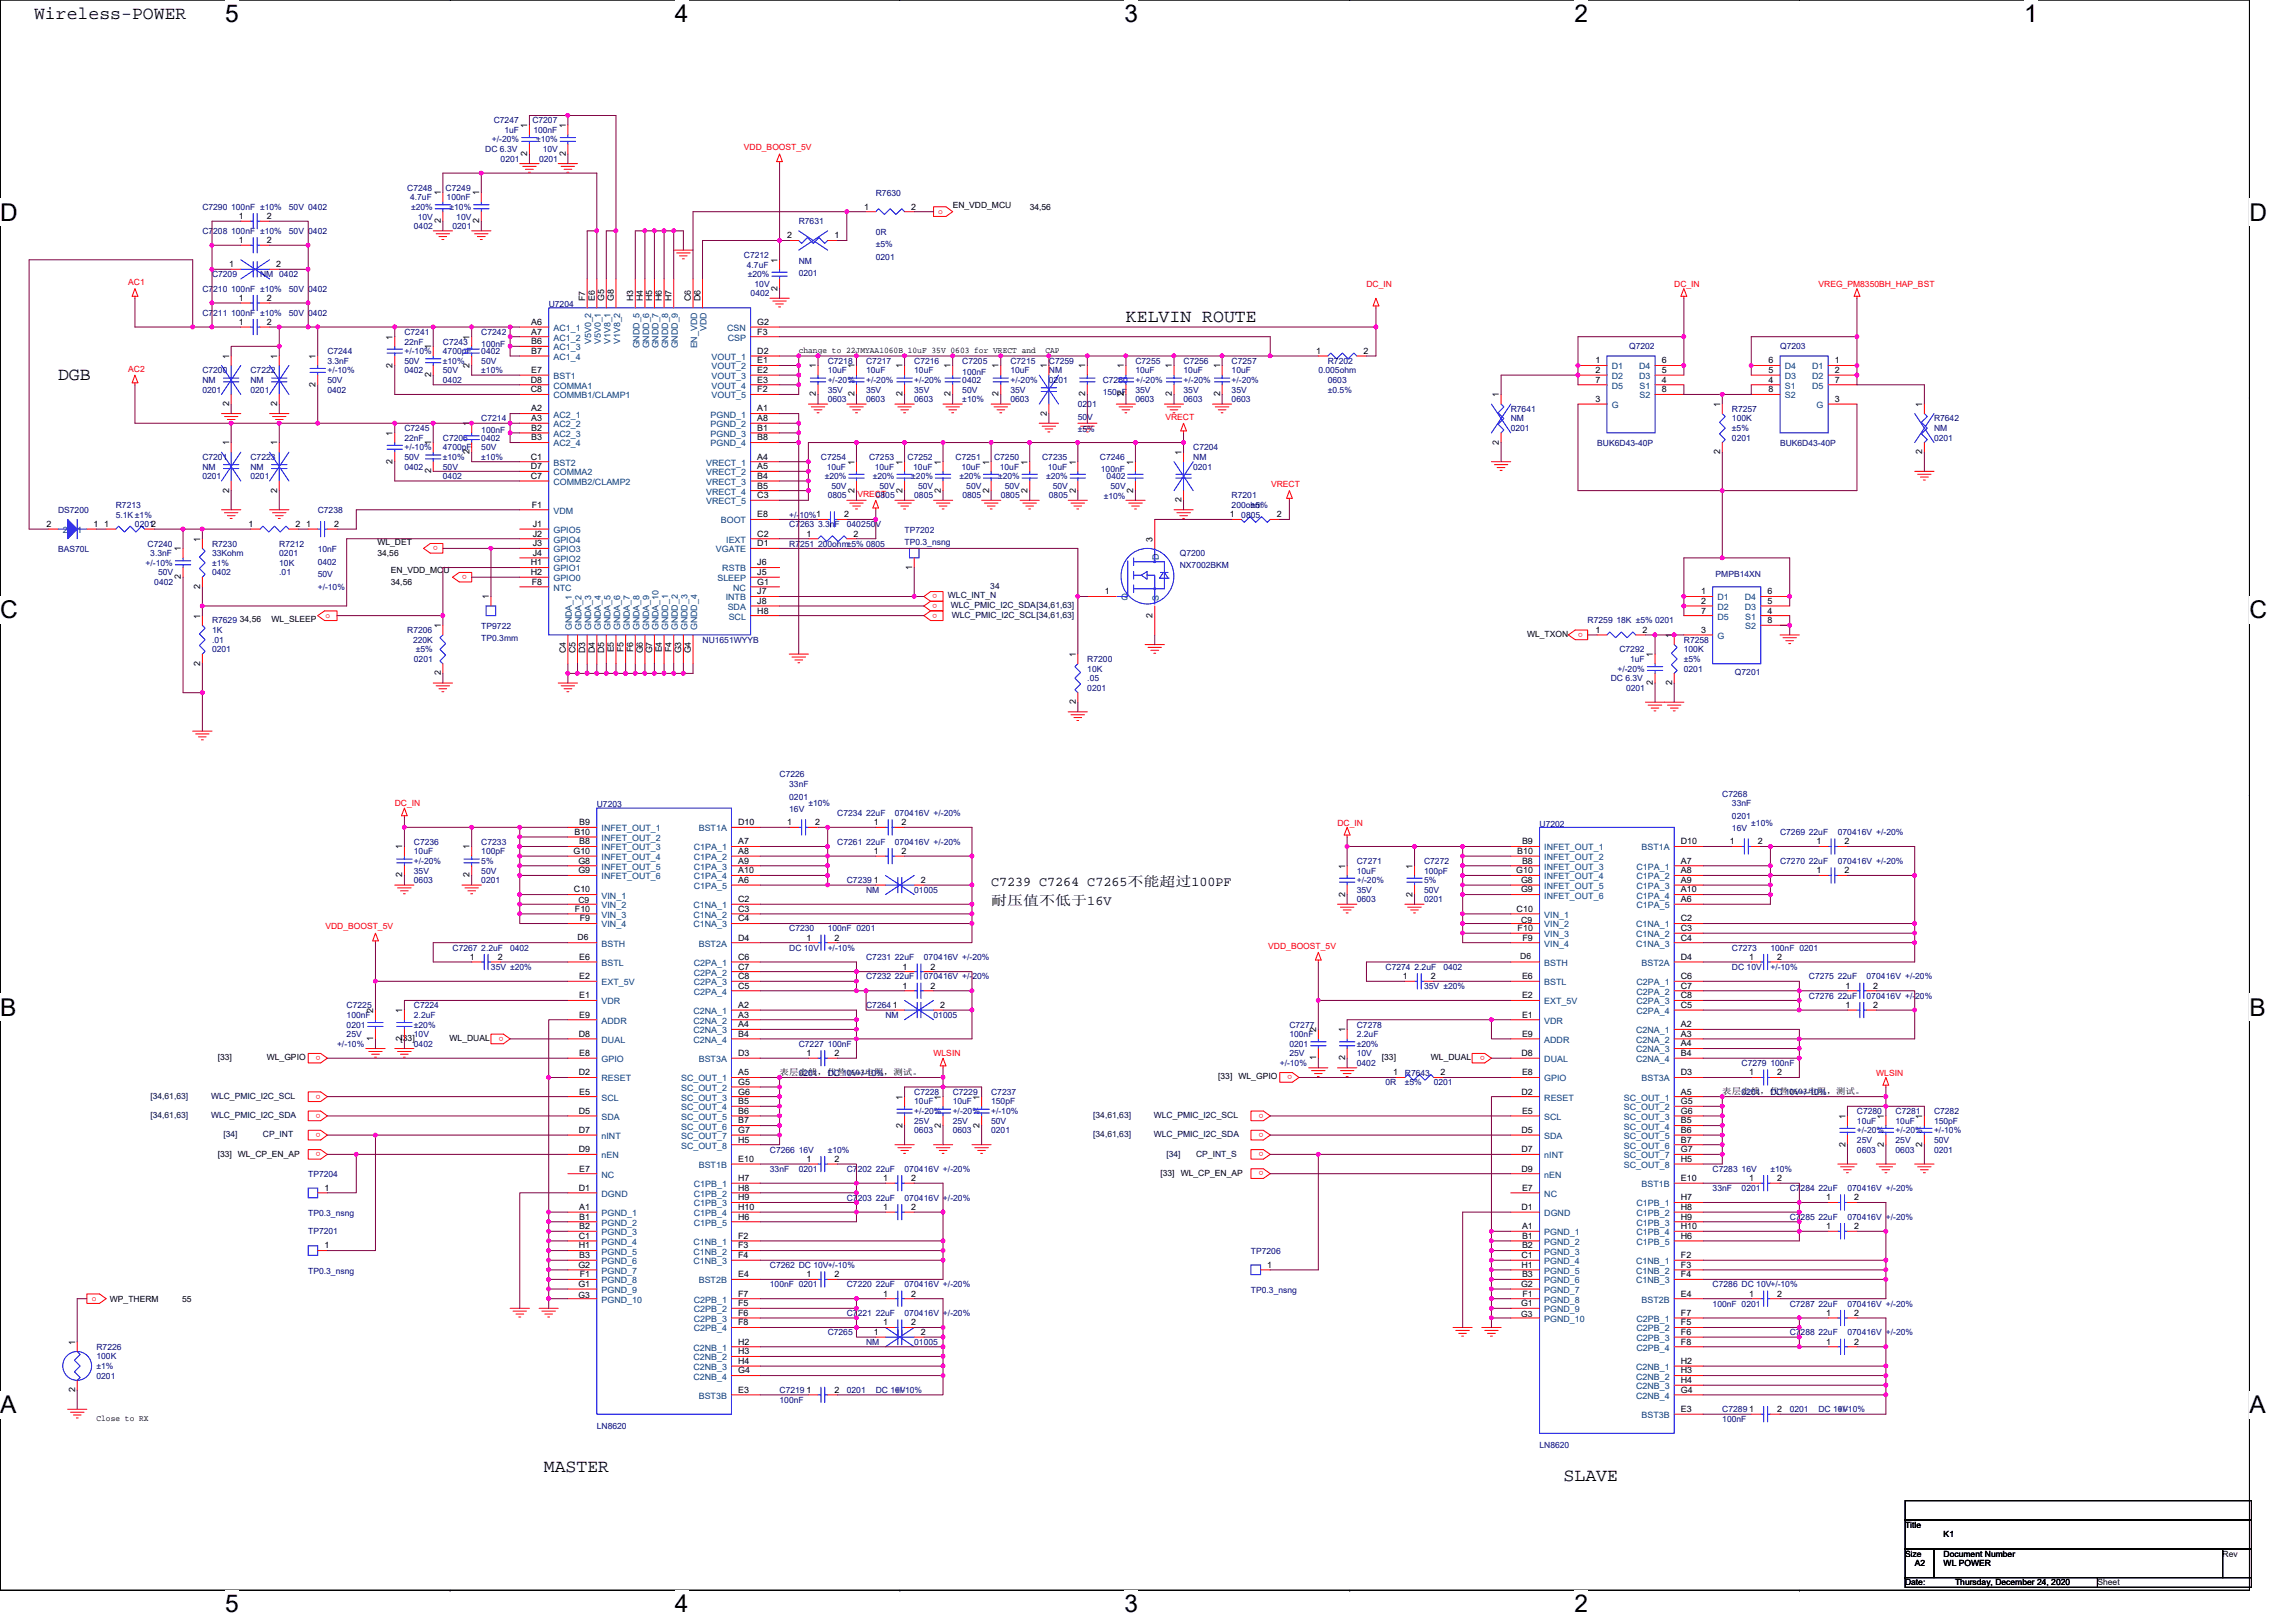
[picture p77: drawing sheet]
<svg xmlns="http://www.w3.org/2000/svg" width="297mm" height="210mm" viewBox="0 0 297 210" stroke-linecap="round" stroke-linejoin="round" font-family="sans-serif">
<defs><g id="words">
<g font-size="3.2">
<text x="29.1" y="2.8">5</text>
<text x="87.3" y="2.8">4</text>
<text x="145.5" y="2.8">3</text>
<text x="203.7" y="2.8">2</text>
<text x="261.9" y="2.8">1</text>
<text x="0" y="28.5">D</text>
<text x="291" y="28.5">D</text>
<text x="0" y="80">C</text>
<text x="291" y="80">C</text>
<text x="0" y="131.4">B</text>
<text x="291" y="131.4">B</text>
<text x="0" y="182.8">A</text>
<text x="291" y="182.8">A</text>
<text x="29.1" y="208.6">5</text>
<text x="87.3" y="208.6">4</text>
<text x="145.5" y="208.6">3</text>
<text x="203.7" y="208.6">2</text>
</g>
<g font-size="2.3">
<text x="4.4" y="2.5">Wireless-POWER</text>
<text x="145.7" y="41.7">KELVIN ROUTE</text>
<text x="7.5" y="49.1">DGB</text>
<text x="70.4" y="190.4">MASTER</text>
<text x="202.3" y="191.7">SLAVE</text>
</g>
<g font-size="1.7">
<text x="128.2" y="114.6">C7239 C7264 C7265不能超过100PF</text>
<text x="128.2" y="117.1">耐压值不低于16V</text>
</g>
<g font-size="1.1" fill="#000080">
<text x="63.9" y="16">C7247</text>
<text x="65.3" y="17.2">1uF</text>
<text x="68.9" y="16">C7207</text>
<text x="69" y="17.2">100nF</text>
<text x="62.8" y="19.7">DC 6.3V</text>
<text x="63.6" y="18.4">+/-20%</text>
<text x="64.8" y="20.9">0201</text>
<text x="69.4" y="18.4">±10%</text>
<text x="69.7" y="20.9">0201</text>
<text x="70.2" y="19.7">10V</text>
<text x="26.2" y="27.2">C7290 100nF ±10%</text>
<text x="37.4" y="27.2">50V 0402</text>
<text x="52.7" y="24.7">C7248</text>
<text x="53.1" y="25.9">4.7uF</text>
<text x="53.2" y="27.2">±20%</text>
<text x="53.5" y="29.6">0402</text>
<text x="54.1" y="28.4">10V</text>
<text x="57.7" y="24.7">C7249</text>
<text x="57.8" y="25.9">100nF</text>
<text x="58.2" y="27.2">±10%</text>
<text x="58.5" y="29.6">0201</text>
<text x="59" y="28.4">10V</text>
<text x="103.3" y="29">R7631</text>
<text x="113.3" y="25.3">R7630</text>
<text x="26.2" y="30.3">C7208 100nF ±10%</text>
<text x="27.4" y="35.9">C7209</text>
<text x="33.7" y="35.9">NM 0402</text>
<text x="37.4" y="30.3">50V 0402</text>
<text x="96.2" y="33.4">C7212</text>
<text x="96.6" y="34.6">4.7uF</text>
<text x="96.7" y="35.9">±20%</text>
<text x="103.3" y="34.1">NM</text>
<text x="103.3" y="35.8">0201</text>
<text x="113.3" y="30.4">0R</text>
<text x="113.3" y="32">±5%</text>
<text x="113.3" y="33.6">0201</text>
<text x="26.2" y="37.7">C7210 100nF ±10%</text>
<text x="26.2" y="40.9">C7211 100nF ±10%</text>
<text x="37.4" y="37.7">50V 0402</text>
<text x="37.4" y="40.9">50V 0402</text>
<text x="71" y="39.7">U7204</text>
<text x="97.1" y="38.4">0402</text>
<text x="97.6" y="37.1">10V</text>
<text x="42.4" y="45.8">C7244</text>
<text x="42.4" y="47.1">3.3nF</text>
<text x="52.3" y="43.3">C7241</text>
<text x="52.3" y="44.6">22nF</text>
<text x="52.3" y="47.1">50V</text>
<text x="52.3" y="45.8">+/-10%</text>
<text x="57.3" y="44.6">C7243</text>
<text x="57.3" y="45.8">4700pF</text>
<text x="57.3" y="47.1">±10%</text>
<text x="62.3" y="43.3">C7242</text>
<text x="62.3" y="44.8">100nF</text>
<text x="62.3" y="45.8">0402</text>
<text x="62.3" y="47.1">50V</text>
<text x="107.1" y="47.1">C7218</text>
<text x="112.1" y="47.1">C7217</text>
<text x="118.3" y="47.1">C7216</text>
<text x="124.5" y="47.1">C7205</text>
<text x="130.7" y="47.1">C7215</text>
<text x="135.7" y="47.1">C7259</text>
<text x="146.9" y="47.1">C7255</text>
<text x="153.1" y="47.1">C7256</text>
<text x="159.3" y="47.1">C7257</text>
<text x="171.8" y="47.1">R7202</text>
<text x="210.8" y="45.2">Q7202</text>
<text x="230.3" y="45.2">Q7203</text>
<text x="26.2" y="48.3">C7200</text>
<text x="26.2" y="49.6">NM</text>
<text x="26.2" y="50.8">0201</text>
<text x="32.4" y="48.3">C7222</text>
<text x="32.4" y="49.6">NM</text>
<text x="32.4" y="50.8">0201</text>
<text x="42.4" y="50.8">0402</text>
<text x="42.4" y="49.6">50V</text>
<text x="42.4" y="48.3">+/-10%</text>
<text x="52.3" y="48.3">0402</text>
<text x="57.3" y="49.6">0402</text>
<text x="57.3" y="48.3">50V</text>
<text x="62.3" y="48.3">±10%</text>
<text x="107.1" y="48.3">10uF</text>
<text x="107.1" y="52">0603</text>
<text x="107.1" y="50.8">35V</text>
<text x="107.1" y="49.6">+/-20%</text>
<text x="112.1" y="48.3">10uF</text>
<text x="112.1" y="52">0603</text>
<text x="112.1" y="50.8">35V</text>
<text x="112.1" y="49.6">+/-20%</text>
<text x="118.3" y="48.3">10uF</text>
<text x="118.3" y="52">0603</text>
<text x="118.3" y="50.8">35V</text>
<text x="118.3" y="49.6">+/-20%</text>
<text x="124.5" y="48.6">100nF</text>
<text x="124.5" y="49.6">0402</text>
<text x="124.5" y="50.8">50V</text>
<text x="124.5" y="52">±10%</text>
<text x="130.7" y="48.3">10uF</text>
<text x="130.7" y="52">0603</text>
<text x="130.7" y="50.8">35V</text>
<text x="130.7" y="49.6">+/-20%</text>
<text x="135.7" y="48.3">NM</text>
<text x="135.7" y="49.6">0201</text>
<text x="139.4" y="52.7">0201</text>
<text x="142.7" y="49.6">C7260</text>
<text x="142.7" y="51.1">150pF</text>
<text x="146.9" y="48.3">10uF</text>
<text x="146.9" y="52">0603</text>
<text x="146.9" y="50.8">35V</text>
<text x="146.9" y="49.6">+/-20%</text>
<text x="153.1" y="48.3">10uF</text>
<text x="153.1" y="52">0603</text>
<text x="153.1" y="50.8">35V</text>
<text x="153.1" y="49.6">+/-20%</text>
<text x="159.3" y="48.3">10uF</text>
<text x="159.3" y="52">0603</text>
<text x="159.3" y="50.8">35V</text>
<text x="159.3" y="49.6">+/-20%</text>
<text x="170.6" y="48.3">0.005ohm</text>
<text x="171.8" y="50.8">±0.5%</text>
<text x="171.8" y="49.6">0603</text>
<text x="195.4" y="53.3">R7641</text>
<text x="224.1" y="53.3">R7257</text>
<text x="26.2" y="59.5">C7201</text>
<text x="32.4" y="59.5">C7223</text>
<text x="52.3" y="55.8">C7245</text>
<text x="52.3" y="57">22nF</text>
<text x="52.3" y="59.5">50V</text>
<text x="52.3" y="58.3">+/-10%</text>
<text x="57.3" y="57">C7206</text>
<text x="57.3" y="58.3">4700pF</text>
<text x="57.3" y="59.5">±10%</text>
<text x="62.3" y="54.5">C7214</text>
<text x="62.3" y="56">100nF</text>
<text x="62.3" y="57">0402</text>
<text x="62.3" y="58.3">50V</text>
<text x="62.3" y="59.5">±10%</text>
<text x="106.2" y="59.5">C7254</text>
<text x="112.4" y="59.5">C7253</text>
<text x="117.4" y="59.5">C7252</text>
<text x="123.6" y="59.5">C7251</text>
<text x="128.6" y="59.5">C7250</text>
<text x="134.8" y="59.5">C7235</text>
<text x="139.4" y="54.3">50V</text>
<text x="139.4" y="55.9">±5%</text>
<text x="142.3" y="59.5">C7246</text>
<text x="154.4" y="58.3">C7204</text>
<text x="154.4" y="59.5">NM</text>
<text x="195.4" y="54.5">NM</text>
<text x="195.4" y="55.8">0201</text>
<text x="206.6" y="57.8">BUK6D43-40P</text>
<text x="224.1" y="54.5">100K</text>
<text x="224.1" y="55.8">±5%</text>
<text x="224.1" y="57">0201</text>
<text x="230.3" y="57.8">BUK6D43-40P</text>
<text x="250.2" y="54.5">R7642</text>
<text x="250.2" y="55.8">NM</text>
<text x="250.2" y="57">0201</text>
<text x="15" y="65.7">R7213</text>
<text x="26.2" y="60.7">NM</text>
<text x="26.2" y="62">0201</text>
<text x="32.4" y="60.7">NM</text>
<text x="32.4" y="62">0201</text>
<text x="52.3" y="60.7">0402</text>
<text x="57.3" y="62">0402</text>
<text x="57.3" y="60.7">50V</text>
<text x="106.7" y="62">±20%</text>
<text x="107" y="60.7">10uF</text>
<text x="107.1" y="64.5">0805</text>
<text x="107.6" y="63.2">50V</text>
<text x="112.9" y="62">±20%</text>
<text x="113.2" y="60.7">10uF</text>
<text x="113.3" y="64.5">0805</text>
<text x="113.8" y="63.2">50V</text>
<text x="117.9" y="62">±20%</text>
<text x="118.1" y="60.7">10uF</text>
<text x="118.3" y="64.5">0805</text>
<text x="118.8" y="63.2">50V</text>
<text x="124.1" y="62">±20%</text>
<text x="124.4" y="60.7">10uF</text>
<text x="124.5" y="64.5">0805</text>
<text x="125" y="63.2">50V</text>
<text x="129.1" y="62">±20%</text>
<text x="129.3" y="60.7">10uF</text>
<text x="129.5" y="64.5">0805</text>
<text x="130" y="63.2">50V</text>
<text x="135.3" y="62">±20%</text>
<text x="135.6" y="60.7">10uF</text>
<text x="135.7" y="64.5">0805</text>
<text x="136.2" y="63.2">50V</text>
<text x="142.4" y="61">100nF</text>
<text x="142.8" y="64.5">±10%</text>
<text x="143.2" y="62">0402</text>
<text x="143.7" y="63.2">50V</text>
<text x="154.4" y="60.7">0201</text>
<text x="159.3" y="64.5">R7201</text>
<text x="159.3" y="65.7">200ohm</text>
<text x="161.8" y="65.7">±5%</text>
<text x="7.5" y="66.4">DS7200</text>
<text x="7.5" y="71.5">BAS70L</text>
<text x="15" y="67">5.1K ±1%</text>
<text x="17.5" y="68.2">02012</text>
<text x="19.1" y="70.7">C7240</text>
<text x="19.4" y="72">3.3nF</text>
<text x="27.4" y="70.7">R7230</text>
<text x="27.4" y="72">33Kohm</text>
<text x="36.1" y="70.7">R7212</text>
<text x="36.1" y="72">0201</text>
<text x="41.1" y="66.4">C7238</text>
<text x="41.1" y="71.5">10nF</text>
<text x="102.1" y="70.7">R7251 200ohm±5% 0805</text>
<text x="102.1" y="68.2">C7263 3.3nF</text>
<text x="102.1" y="67">+/-10%1</text>
<text x="109.6" y="68.2">040250V</text>
<text x="117" y="69">TP7202</text>
<text x="117" y="70.5">TP0.3_nsng</text>
<text x="152.6" y="72">Q7200</text>
<text x="160.6" y="67">0805</text>
<text x="18.8" y="73.2">+/-10%</text>
<text x="20" y="75.7">0402</text>
<text x="20.4" y="74.4">50V</text>
<text x="27.4" y="73.2">±1%</text>
<text x="27.4" y="74.4">0402</text>
<text x="36.1" y="73.2">10K</text>
<text x="36.1" y="74.4">.01</text>
<text x="41.1" y="73.1">0402</text>
<text x="41.1" y="74.7">50V</text>
<text x="41.1" y="76.3">+/-10%</text>
<text x="152.6" y="73.4">NX7002BKM</text>
<text x="221.9" y="74.7">PMPB14XN</text>
<text x="27.4" y="80.7">R7629</text>
<text x="27.4" y="81.9">1K</text>
<text x="27.4" y="83.2">.01</text>
<text x="52.7" y="81.9">R7206</text>
<text x="53.4" y="83.2">220K</text>
<text x="62.3" y="81.4">TP9722</text>
<text x="62.3" y="82.9">TP0.3mm</text>
<text x="90.9" y="83.2">NU1651WYYB</text>
<text x="205.4" y="80.7">R7259 18K ±5% 0201</text>
<text x="217.8" y="83.2">R7258</text>
<text x="27.4" y="84.4">0201</text>
<text x="53.5" y="85.6">0201</text>
<text x="53.8" y="84.4">±5%</text>
<text x="140.7" y="85.6">R7200</text>
<text x="140.7" y="86.9">10K</text>
<text x="140.7" y="88.1">.05</text>
<text x="140.7" y="89.4">0201</text>
<text x="208.4" y="88.1">DC 6.3V</text>
<text x="209.3" y="86.9">+/-20%</text>
<text x="209.5" y="84.4">C7292</text>
<text x="210.4" y="89.4">0201</text>
<text x="210.9" y="85.6">1uF</text>
<text x="217.8" y="84.4">100K</text>
<text x="217.8" y="85.6">±5%</text>
<text x="217.8" y="86.9">0201</text>
<text x="224.4" y="87.3">Q7201</text>
<text x="100.9" y="100.6">C7226</text>
<text x="102.1" y="101.8">33nF</text>
<text x="77.2" y="104.4">U7203</text>
<text x="102.1" y="103.4">0201</text>
<text x="102.1" y="105.1">16V</text>
<text x="104.6" y="104.3">±10%</text>
<text x="108.3" y="105.6">C7234 22uF</text>
<text x="115.8" y="105.6">070416V +/-20%</text>
<text x="199.2" y="106.9">U7202</text>
<text x="222.8" y="103.1">C7268</text>
<text x="224.1" y="104.3">33nF</text>
<text x="224.1" y="105.9">0201</text>
<text x="224.1" y="107.5">16V</text>
<text x="226.6" y="106.8">±10%</text>
<text x="53.5" y="109.3">C7236</text>
<text x="53.5" y="110.5">10uF</text>
<text x="53.5" y="113">35V</text>
<text x="53.5" y="111.8">+/-20%</text>
<text x="62.3" y="109.3">C7233</text>
<text x="62.3" y="110.5">100pF</text>
<text x="62.3" y="113">50V</text>
<text x="62.3" y="111.8">5%</text>
<text x="108.3" y="109.3">C7261 22uF</text>
<text x="115.8" y="109.3">070416V +/-20%</text>
<text x="175.5" y="111.8">C7271</text>
<text x="175.5" y="113">10uF</text>
<text x="184.2" y="111.8">C7272</text>
<text x="184.2" y="113">100pF</text>
<text x="230.3" y="111.8">C7270 22uF</text>
<text x="230.3" y="108.1">C7269 22uF</text>
<text x="237.8" y="111.8">070416V +/-20%</text>
<text x="237.8" y="108.1">070416V +/-20%</text>
<text x="53.5" y="114.3">0603</text>
<text x="62.3" y="114.3">0201</text>
<text x="109.6" y="114.3">C7239</text>
<text x="112.1" y="115.5">NM</text>
<text x="118.3" y="115.5">01005</text>
<text x="175.5" y="116.8">0603</text>
<text x="175.5" y="115.5">35V</text>
<text x="175.5" y="114.3">+/-20%</text>
<text x="184.2" y="116.8">0201</text>
<text x="184.2" y="115.5">50V</text>
<text x="184.2" y="114.3">5%</text>
<text x="58.5" y="123">C7267 2.2uF</text>
<text x="63.5" y="125.5">35V ±20%</text>
<text x="66" y="123">0402</text>
<text x="102.1" y="120.5">C7230</text>
<text x="102.1" y="123">DC 10V</text>
<text x="107.1" y="120.5">100nF 0201</text>
<text x="107.1" y="123">+/-10%</text>
<text x="112.1" y="124.2">C7231 22uF</text>
<text x="119.5" y="124.2">070416V +/-20%</text>
<text x="179.3" y="125.5">C7274 2.2uF</text>
<text x="186.7" y="125.5">0402</text>
<text x="224.1" y="123">C7273</text>
<text x="224.1" y="125.5">DC 10V</text>
<text x="229" y="123">100nF 0201</text>
<text x="229" y="125.5">+/-10%</text>
<text x="44.8" y="130.4">C7225</text>
<text x="44.8" y="131.7">100nF</text>
<text x="53.5" y="130.4">C7224</text>
<text x="53.5" y="131.7">2.2uF</text>
<text x="112.1" y="126.7">C7232 22uF</text>
<text x="112.1" y="130.4">C7264</text>
<text x="114.6" y="131.7">NM</text>
<text x="119.5" y="126.7">070416V +/-20%</text>
<text x="120.8" y="131.7">01005</text>
<text x="184.2" y="128">35V ±20%</text>
<text x="234" y="126.7">C7275 22uF</text>
<text x="234" y="129.2">C7276 22uF</text>
<text x="241.5" y="126.7">070416V +/-20%</text>
<text x="241.5" y="129.2">070416V +/-20%</text>
<text x="43.6" y="135.4">+/-10%</text>
<text x="44.8" y="132.9">0201</text>
<text x="44.8" y="134.2">25V</text>
<text x="53.5" y="135.4">0402</text>
<text x="53.5" y="134.2">10V</text>
<text x="53.5" y="132.9">±20%</text>
<text x="103.3" y="135.4">C7227 100nF</text>
<text x="165.6" y="137.9">+/-10%</text>
<text x="166.8" y="132.9">C7277</text>
<text x="166.8" y="134.2">100nF</text>
<text x="166.8" y="135.4">0201</text>
<text x="166.8" y="136.7">25V</text>
<text x="175.5" y="132.9">C7278</text>
<text x="175.5" y="134.2">2.2uF</text>
<text x="175.5" y="137.9">0402</text>
<text x="175.5" y="136.7">10V</text>
<text x="175.5" y="135.4">±20%</text>
<text x="225.3" y="137.9">C7279 100nF</text>
<text x="103.3" y="139.2">0201</text>
<text x="107.1" y="139.2">DC 10V+/-10%</text>
<text x="118.3" y="141.6">C7228</text>
<text x="118.3" y="142.9">10uF</text>
<text x="123.3" y="141.6">C7229</text>
<text x="123.3" y="142.9">10uF</text>
<text x="128.2" y="141.6">C7237</text>
<text x="128.2" y="142.9">150pF</text>
<text x="179.3" y="140.4">0R</text>
<text x="181.8" y="140.4">±5%</text>
<text x="181.8" y="139.2">R7643</text>
<text x="185.5" y="140.4">0201</text>
<text x="225.3" y="141.6">0201</text>
<text x="229" y="141.6">DC 10V+/-10%</text>
<text x="99.6" y="149.1">C7266</text>
<text x="103.3" y="149.1">16V</text>
<text x="107.1" y="149.1">±10%</text>
<text x="118.3" y="146.6">0603</text>
<text x="118.3" y="145.4">25V</text>
<text x="118.3" y="144.1">+/-20%</text>
<text x="123.3" y="146.6">0603</text>
<text x="123.3" y="145.4">25V</text>
<text x="123.3" y="144.1">+/-20%</text>
<text x="128.2" y="146.6">0201</text>
<text x="128.2" y="145.4">50V</text>
<text x="128.2" y="144.1">+/-10%</text>
<text x="240.2" y="144.1">C7280</text>
<text x="240.2" y="145.4">10uF</text>
<text x="240.2" y="149.1">0603</text>
<text x="240.2" y="147.9">25V</text>
<text x="240.2" y="146.6">+/-20%</text>
<text x="245.2" y="144.1">C7281</text>
<text x="245.2" y="145.4">10uF</text>
<text x="245.2" y="149.1">0603</text>
<text x="245.2" y="147.9">25V</text>
<text x="245.2" y="146.6">+/-20%</text>
<text x="250.2" y="144.1">C7282</text>
<text x="250.2" y="145.4">150pF</text>
<text x="250.2" y="149.1">0201</text>
<text x="250.2" y="147.9">50V</text>
<text x="250.2" y="146.6">+/-10%</text>
<text x="39.9" y="152.2">TP7204</text>
<text x="99.6" y="151.6">33nF</text>
<text x="103.3" y="151.6">0201</text>
<text x="109.6" y="151.6">C7202 22uF</text>
<text x="109.6" y="155.3">C7203 22uF</text>
<text x="117" y="151.6">070416V +/-20%</text>
<text x="117" y="155.3">070416V +/-20%</text>
<text x="221.6" y="151.6">C7283</text>
<text x="221.6" y="154.1">33nF</text>
<text x="225.3" y="154.1">0201</text>
<text x="225.3" y="151.6">16V</text>
<text x="229" y="151.6">±10%</text>
<text x="231.5" y="154.1">C7284 22uF</text>
<text x="239" y="154.1">070416V +/-20%</text>
<text x="39.9" y="157.3">TP0.3_nsng</text>
<text x="39.9" y="159.7">TP7201</text>
<text x="231.5" y="157.8">C7285 22uF</text>
<text x="239" y="157.8">070416V +/-20%</text>
<text x="39.9" y="164.8">TP0.3_nsng</text>
<text x="99.6" y="164.1">C7262 DC 10V+/-10%</text>
<text x="99.6" y="166.5">100nF 0201</text>
<text x="109.6" y="166.5">C7220 22uF</text>
<text x="117" y="166.5">070416V +/-20%</text>
<text x="161.8" y="162.2">TP7206</text>
<text x="161.8" y="167.3">TP0.3_nsng</text>
<text x="221.6" y="166.5">C7286 DC 10V+/-10%</text>
<text x="107.1" y="172.8">C7265</text>
<text x="109.6" y="170.3">C7221 22uF</text>
<text x="117" y="170.3">070416V +/-20%</text>
<text x="221.6" y="169">100nF 0201</text>
<text x="231.5" y="172.8">C7288 22uF</text>
<text x="231.5" y="169">C7287 22uF</text>
<text x="239" y="172.8">070416V +/-20%</text>
<text x="239" y="169">070416V +/-20%</text>
<text x="12.5" y="174.6">R7226</text>
<text x="12.5" y="175.9">100K</text>
<text x="12.5" y="177.1">±1%</text>
<text x="12.5" y="178.4">0201</text>
<text x="112.1" y="174">NM</text>
<text x="118.3" y="174">01005</text>
<text x="77.2" y="184.8">LN8620</text>
<text x="100.9" y="180.2">C7219</text>
<text x="100.9" y="181.5">100nF</text>
<text x="109.6" y="180.2">0201</text>
<text x="113.3" y="180.2">DC 10V</text>
<text x="115.8" y="180.2">+/-10%</text>
<text x="222.8" y="182.7">C7289</text>
<text x="222.8" y="184">100nF</text>
<text x="231.5" y="182.7">0201</text>
<text x="235.3" y="182.7">DC 10V</text>
<text x="237.8" y="182.7">+/-10%</text>
<text x="199.2" y="187.3">LN8620</text>
</g>
<g font-size="1.1">
<text x="68.2" y="16.6" transform="rotate(-90 68.2 16.6)">1</text>
<text x="73.2" y="16.6" transform="rotate(-90 73.2 16.6)">1</text>
<text x="68.2" y="20.2" transform="rotate(-90 68.2 20.2)">2</text>
<text x="73.2" y="20.2" transform="rotate(-90 73.2 20.2)">2</text>
<text x="30.9" y="28.3">1</text>
<text x="34.5" y="28.3">2</text>
<text x="57" y="28.9" transform="rotate(-90 57 28.9)">2</text>
<text x="57" y="25.3" transform="rotate(-90 57 25.3)">1</text>
<text x="62" y="28.9" transform="rotate(-90 62 28.9)">2</text>
<text x="62" y="25.3" transform="rotate(-90 62 25.3)">1</text>
<text x="111.8" y="27.1">1</text>
<text x="117.9" y="27.1">2</text>
<text x="123.3" y="26.9">EN_VDD_MCU</text>
<text x="133.2" y="27.2">34,56</text>
<text x="29.7" y="34.6">1</text>
<text x="30.9" y="31.5">1</text>
<text x="34.5" y="31.5">2</text>
<text x="35.7" y="34.6">2</text>
<text x="100.6" y="34" transform="rotate(-90 100.6 34)">1</text>
<text x="101.8" y="30.8">2</text>
<text x="107.9" y="30.8">1</text>
<text x="30.9" y="38.9">1</text>
<text x="34.5" y="38.9">2</text>
<text x="75.7" y="39" transform="rotate(-90 75.7 39)">F7</text>
<text x="76.9" y="39" transform="rotate(-90 76.9 39)">E6</text>
<text x="78.2" y="39" transform="rotate(-90 78.2 39)">G5</text>
<text x="79.4" y="39" transform="rotate(-90 79.4 39)">G8</text>
<text x="81.9" y="39" transform="rotate(-90 81.9 39)">H3</text>
<text x="83.2" y="39" transform="rotate(-90 83.2 39)">H4</text>
<text x="84.4" y="39" transform="rotate(-90 84.4 39)">H5</text>
<text x="85.6" y="39" transform="rotate(-90 85.6 39)">H6</text>
<text x="86.9" y="39" transform="rotate(-90 86.9 39)">H7</text>
<text x="89.4" y="39" transform="rotate(-90 89.4 39)">C6</text>
<text x="90.6" y="39" transform="rotate(-90 90.6 39)">D6</text>
<text x="100.6" y="37.6" transform="rotate(-90 100.6 37.6)">2</text>
<text x="29.6" y="46.4" transform="rotate(-90 29.6 46.4)">1</text>
<text x="30.9" y="42">1</text>
<text x="34.5" y="42">2</text>
<text x="35.9" y="46.4" transform="rotate(-90 35.9 46.4)">1</text>
<text x="40.8" y="46.4" transform="rotate(-90 40.8 46.4)">1</text>
<text x="50.8" y="47.6" transform="rotate(-90 50.8 47.6)">2</text>
<text x="50.8" y="43.9" transform="rotate(-90 50.8 43.9)">1</text>
<text x="55.8" y="45.2" transform="rotate(-90 55.8 45.2)">1</text>
<text x="60.7" y="47.6" transform="rotate(-90 60.7 47.6)">2</text>
<text x="60.7" y="43.9" transform="rotate(-90 60.7 43.9)">1</text>
<text x="68.7" y="42">A6</text>
<text x="68.7" y="43.3">A7</text>
<text x="68.7" y="44.5">B6</text>
<text x="68.7" y="45.8">B7</text>
<text x="98" y="42">G2</text>
<text x="98" y="43.3">F3</text>
<text x="98" y="45.8">D2</text>
<text x="98" y="47">E1</text>
<text x="103.3" y="45.7">change to 22JMYAA1060B 10uF 35V 0603 for VRECT and</text>
<text x="105.6" y="47.7" transform="rotate(-90 105.6 47.7)">1</text>
<text x="110.5" y="47.7" transform="rotate(-90 110.5 47.7)">1</text>
<text x="116.8" y="47.7" transform="rotate(-90 116.8 47.7)">1</text>
<text x="123" y="47.7" transform="rotate(-90 123 47.7)">1</text>
<text x="129.2" y="47.7" transform="rotate(-90 129.2 47.7)">1</text>
<text x="135.2" y="45.7">CAP</text>
<text x="135.4" y="47.7" transform="rotate(-90 135.4 47.7)">1</text>
<text x="140.4" y="47.7" transform="rotate(-90 140.4 47.7)">1</text>
<text x="145.4" y="47.7" transform="rotate(-90 145.4 47.7)">1</text>
<text x="151.6" y="47.7" transform="rotate(-90 151.6 47.7)">1</text>
<text x="157.8" y="47.7" transform="rotate(-90 157.8 47.7)">1</text>
<text x="170.3" y="45.8">1</text>
<text x="176.4" y="45.8">2</text>
<text x="206.4" y="47">1</text>
<text x="215" y="47">6</text>
<text x="228.8" y="47">6</text>
<text x="237.4" y="47">1</text>
<text x="29.6" y="52.5" transform="rotate(-90 29.6 52.5)">2</text>
<text x="35.9" y="52.5" transform="rotate(-90 35.9 52.5)">2</text>
<text x="40.8" y="50" transform="rotate(-90 40.8 50)">2</text>
<text x="55.8" y="48.8" transform="rotate(-90 55.8 48.8)">2</text>
<text x="68.7" y="50.8">C8</text>
<text x="68.7" y="49.5">D8</text>
<text x="68.7" y="53.2">A2</text>
<text x="68.7" y="48.3">E7</text>
<text x="98" y="53.2">A1</text>
<text x="98" y="48.3">E2</text>
<text x="98" y="49.5">E3</text>
<text x="98" y="50.8">F2</text>
<text x="105.6" y="51.3" transform="rotate(-90 105.6 51.3)">2</text>
<text x="110.5" y="51.3" transform="rotate(-90 110.5 51.3)">2</text>
<text x="116.8" y="51.3" transform="rotate(-90 116.8 51.3)">2</text>
<text x="123" y="51.3" transform="rotate(-90 123 51.3)">2</text>
<text x="129.2" y="51.3" transform="rotate(-90 129.2 51.3)">2</text>
<text x="135.4" y="53.8" transform="rotate(-90 135.4 53.8)">2</text>
<text x="140.4" y="51.3" transform="rotate(-90 140.4 51.3)">2</text>
<text x="145.4" y="51.3" transform="rotate(-90 145.4 51.3)">2</text>
<text x="151.6" y="51.3" transform="rotate(-90 151.6 51.3)">2</text>
<text x="157.8" y="51.3" transform="rotate(-90 157.8 51.3)">2</text>
<text x="193.9" y="51.4" transform="rotate(-90 193.9 51.4)">1</text>
<text x="206.4" y="48.3">2</text>
<text x="206.4" y="52">3</text>
<text x="206.4" y="49.5">7</text>
<text x="215" y="49.5">4</text>
<text x="215" y="48.3">5</text>
<text x="215" y="50.8">8</text>
<text x="222.5" y="52.6" transform="rotate(-90 222.5 52.6)">1</text>
<text x="228.8" y="49.5">4</text>
<text x="228.8" y="48.3">5</text>
<text x="228.8" y="50.8">8</text>
<text x="237.4" y="48.3">2</text>
<text x="237.4" y="49.5">7</text>
<text x="237.4" y="52">3</text>
<text x="248.7" y="52.6" transform="rotate(-90 248.7 52.6)">1</text>
<text x="29.6" y="57.6" transform="rotate(-90 29.6 57.6)">1</text>
<text x="35.9" y="57.6" transform="rotate(-90 35.9 57.6)">1</text>
<text x="50.8" y="56.4" transform="rotate(-90 50.8 56.4)">1</text>
<text x="55.8" y="57.6" transform="rotate(-90 55.8 57.6)">1</text>
<text x="60.7" y="58.8" transform="rotate(-90 60.7 58.8)">2</text>
<text x="60.7" y="55.1" transform="rotate(-90 60.7 55.1)">1</text>
<text x="68.7" y="59.5">C1</text>
<text x="68.7" y="54.5">A3</text>
<text x="68.7" y="55.7">B2</text>
<text x="68.7" y="57">B3</text>
<text x="98" y="54.5">A8</text>
<text x="98" y="55.7">B1</text>
<text x="98" y="57">B8</text>
<text x="98" y="59.5">A4</text>
<text x="152.8" y="58.9" transform="rotate(-90 152.8 58.9)">1</text>
<text x="193.9" y="57.5" transform="rotate(-90 193.9 57.5)">2</text>
<text x="222.5" y="58.8" transform="rotate(-90 222.5 58.8)">2</text>
<text x="248.7" y="58.8" transform="rotate(-90 248.7 58.8)">2</text>
<text x="29.6" y="63.7" transform="rotate(-90 29.6 63.7)">2</text>
<text x="35.9" y="63.7" transform="rotate(-90 35.9 63.7)">2</text>
<text x="50.8" y="60" transform="rotate(-90 50.8 60)">2</text>
<text x="55.8" y="61.2" transform="rotate(-90 55.8 61.2)">2</text>
<text x="68.7" y="62">C7</text>
<text x="68.7" y="60.7">D7</text>
<text x="68.8" y="65.7">F1</text>
<text x="98" y="60.7">A5</text>
<text x="98" y="62">B4</text>
<text x="98" y="63.2">B5</text>
<text x="98" y="64.5">C3</text>
<text x="110.5" y="63.7" transform="rotate(-90 110.5 63.7)">2</text>
<text x="110.5" y="60.1" transform="rotate(-90 110.5 60.1)">1</text>
<text x="116.8" y="63.7" transform="rotate(-90 116.8 63.7)">2</text>
<text x="116.8" y="60.1" transform="rotate(-90 116.8 60.1)">1</text>
<text x="121.7" y="63.7" transform="rotate(-90 121.7 63.7)">2</text>
<text x="121.7" y="60.1" transform="rotate(-90 121.7 60.1)">1</text>
<text x="127.9" y="63.7" transform="rotate(-90 127.9 63.7)">2</text>
<text x="127.9" y="60.1" transform="rotate(-90 127.9 60.1)">1</text>
<text x="132.9" y="63.7" transform="rotate(-90 132.9 63.7)">2</text>
<text x="132.9" y="60.1" transform="rotate(-90 132.9 60.1)">1</text>
<text x="139.2" y="63.7" transform="rotate(-90 139.2 63.7)">2</text>
<text x="139.2" y="60.1" transform="rotate(-90 139.2 60.1)">1</text>
<text x="146.6" y="63.7" transform="rotate(-90 146.6 63.7)">2</text>
<text x="146.6" y="60.1" transform="rotate(-90 146.6 60.1)">1</text>
<text x="152.8" y="65" transform="rotate(-90 152.8 65)">2</text>
<text x="6" y="68.2">2</text>
<text x="12.1" y="68.2">1</text>
<text x="13.5" y="68.2">1</text>
<text x="23.4" y="71.3" transform="rotate(-90 23.4 71.3)">1</text>
<text x="25.9" y="70.1" transform="rotate(-90 25.9 70.1)">1</text>
<text x="32.1" y="68.2">1</text>
<text x="38.2" y="68.2">2</text>
<text x="39.6" y="68.2">1</text>
<text x="43.2" y="68.2">2</text>
<text x="48.8" y="70.5">WL_DET</text>
<text x="48.8" y="72">34,56</text>
<text x="68.9" y="68.2">J1</text>
<text x="68.9" y="69.4">J2</text>
<text x="68.9" y="70.7">J3</text>
<text x="68.9" y="71.9">J4</text>
<text x="98" y="66.9">E8</text>
<text x="98" y="70.7">D1</text>
<text x="98" y="69.4">C2</text>
<text x="104.3" y="69.4">1</text>
<text x="109.2" y="66.9">2</text>
<text x="110.4" y="69.4">2</text>
<text x="149.1" y="70.1" transform="rotate(-90 149.1 70.1)">3</text>
<text x="159.1" y="66.9">1</text>
<text x="165.2" y="66.9">2</text>
<text x="23.4" y="74.9" transform="rotate(-90 23.4 74.9)">2</text>
<text x="25.9" y="76.2" transform="rotate(-90 25.9 76.2)">2</text>
<text x="50.6" y="74.2">EN_VDD_MCU</text>
<text x="50.6" y="75.7">34,56</text>
<text x="63.2" y="77.5" transform="rotate(-90 63.2 77.5)">1</text>
<text x="68.7" y="73.2">H1</text>
<text x="68.7" y="74.4">H2</text>
<text x="68.8" y="75.6">F8</text>
<text x="98" y="75.6">G1</text>
<text x="98" y="73.2">J6</text>
<text x="98" y="74.4">J5</text>
<text x="98" y="76.9">J7</text>
<text x="118" y="73.7" transform="rotate(-90 118 73.7)">1</text>
<text x="142.9" y="76.9">1</text>
<text x="220.1" y="76.9">1</text>
<text x="228.7" y="76.9">6</text>
<text x="25.9" y="80" transform="rotate(-90 25.9 80)">1</text>
<text x="31" y="80.4">34,56</text>
<text x="35.1" y="80.4">WL_SLEEP</text>
<text x="57" y="81.3" transform="rotate(-90 57 81.3)">1</text>
<text x="98" y="78.1">J8</text>
<text x="98" y="79.4">H8</text>
<text x="149.1" y="79.9" transform="rotate(-90 149.1 79.9)">2</text>
<text x="197.6" y="82.4">WL_TXON</text>
<text x="206.4" y="81.9">1</text>
<text x="212.5" y="81.9">2</text>
<text x="216.3" y="82.5" transform="rotate(-90 216.3 82.5)">1</text>
<text x="220.1" y="78.1">2</text>
<text x="220.1" y="81.9">3</text>
<text x="220.1" y="79.4">7</text>
<text x="228.7" y="79.4">4</text>
<text x="228.7" y="80.6">8</text>
<text x="228.7" y="78.1">5</text>
<text x="25.9" y="86.1" transform="rotate(-90 25.9 86.1)">2</text>
<text x="57" y="87.4" transform="rotate(-90 57 87.4)">2</text>
<text x="73.2" y="84.5" transform="rotate(-90 73.2 84.5)">C4</text>
<text x="74.4" y="84.5" transform="rotate(-90 74.4 84.5)">C5</text>
<text x="75.7" y="84.5" transform="rotate(-90 75.7 84.5)">D3</text>
<text x="76.9" y="84.5" transform="rotate(-90 76.9 84.5)">D4</text>
<text x="78.2" y="84.5" transform="rotate(-90 78.2 84.5)">D5</text>
<text x="79.4" y="84.4" transform="rotate(-90 79.4 84.4)">E5</text>
<text x="80.7" y="84.3" transform="rotate(-90 80.7 84.3)">F5</text>
<text x="81.9" y="84.3" transform="rotate(-90 81.9 84.3)">F6</text>
<text x="83.2" y="84.5" transform="rotate(-90 83.2 84.5)">G6</text>
<text x="84.4" y="84.5" transform="rotate(-90 84.4 84.5)">G7</text>
<text x="85.6" y="84.4" transform="rotate(-90 85.6 84.4)">E4</text>
<text x="86.9" y="84.3" transform="rotate(-90 86.9 84.3)">F4</text>
<text x="88.1" y="84.5" transform="rotate(-90 88.1 84.5)">G3</text>
<text x="89.4" y="84.5" transform="rotate(-90 89.4 84.5)">G4</text>
<text x="139.2" y="85" transform="rotate(-90 139.2 85)">1</text>
<text x="213.8" y="88.6" transform="rotate(-90 213.8 88.6)">2</text>
<text x="213.8" y="85" transform="rotate(-90 213.8 85)">1</text>
<text x="216.3" y="88.6" transform="rotate(-90 216.3 88.6)">2</text>
<text x="139.2" y="91.1" transform="rotate(-90 139.2 91.1)">2</text>
<text x="74.9" y="106.8">B9</text>
<text x="95.5" y="106.8">D10</text>
<text x="101.8" y="106.8">1</text>
<text x="105.4" y="106.8">2</text>
<text x="113" y="106.8">1</text>
<text x="116.6" y="106.8">2</text>
<text x="52" y="113.5" transform="rotate(-90 52 113.5)">2</text>
<text x="52" y="109.9" transform="rotate(-90 52 109.9)">1</text>
<text x="60.7" y="113.5" transform="rotate(-90 60.7 113.5)">2</text>
<text x="60.7" y="109.9" transform="rotate(-90 60.7 109.9)">1</text>
<text x="74.2" y="110.5">G10</text>
<text x="74.3" y="108">B10</text>
<text x="74.8" y="111.7">G8</text>
<text x="74.8" y="113">G9</text>
<text x="74.9" y="109.2">B8</text>
<text x="95.5" y="109.2">A7</text>
<text x="95.5" y="110.5">A8</text>
<text x="95.5" y="111.7">A9</text>
<text x="95.5" y="113">A10</text>
<text x="113" y="110.5">1</text>
<text x="116.6" y="110.5">2</text>
<text x="174" y="112.4" transform="rotate(-90 174 112.4)">1</text>
<text x="182.7" y="112.4" transform="rotate(-90 182.7 112.4)">1</text>
<text x="196.1" y="113">G10</text>
<text x="196.3" y="110.5">B10</text>
<text x="196.9" y="109.2">B9</text>
<text x="196.9" y="111.7">B8</text>
<text x="217.5" y="109.2">D10</text>
<text x="217.5" y="111.7">A7</text>
<text x="217.5" y="113">A8</text>
<text x="223.8" y="109.2">1</text>
<text x="227.4" y="109.2">2</text>
<text x="235" y="113">1</text>
<text x="235" y="109.2">1</text>
<text x="238.6" y="113">2</text>
<text x="238.6" y="109.2">2</text>
<text x="74.2" y="115.5">C10</text>
<text x="74.4" y="118">F10</text>
<text x="74.8" y="116.9">C9</text>
<text x="75" y="119.2">F9</text>
<text x="95.5" y="116.7">C2</text>
<text x="95.5" y="118">C3</text>
<text x="95.5" y="119.2">C4</text>
<text x="95.5" y="114.2">A6</text>
<text x="113" y="114.2">1</text>
<text x="119.1" y="114.2">2</text>
<text x="174" y="116" transform="rotate(-90 174 116)">2</text>
<text x="182.7" y="116" transform="rotate(-90 182.7 116)">2</text>
<text x="196.2" y="118">C10</text>
<text x="196.8" y="114.2">G8</text>
<text x="196.8" y="115.5">G9</text>
<text x="196.8" y="119.4">C9</text>
<text x="217.5" y="114.2">A9</text>
<text x="217.5" y="115.5">A10</text>
<text x="217.5" y="116.7">A6</text>
<text x="217.5" y="119.2">C2</text>
<text x="60.8" y="124.2">1</text>
<text x="64.4" y="124.2">2</text>
<text x="74.7" y="121.6">D6</text>
<text x="74.9" y="124.2">E6</text>
<text x="95.5" y="121.7">D4</text>
<text x="95.5" y="124.2">C6</text>
<text x="95.5" y="125.4">C7</text>
<text x="104.3" y="121.7">1</text>
<text x="107.9" y="121.7">2</text>
<text x="116.8" y="125.4">1</text>
<text x="120.4" y="125.4">2</text>
<text x="196.3" y="120.5">F10</text>
<text x="196.7" y="124.1">D6</text>
<text x="197" y="121.7">F9</text>
<text x="217.5" y="124.2">D4</text>
<text x="217.5" y="120.5">C3</text>
<text x="217.5" y="121.7">C4</text>
<text x="226.3" y="124.2">1</text>
<text x="229.9" y="124.2">2</text>
<text x="48.3" y="131.1" transform="rotate(-90 48.3 131.1)">2</text>
<text x="52" y="131.1" transform="rotate(-90 52 131.1)">1</text>
<text x="74.9" y="131.7">E9</text>
<text x="74.9" y="129.2">E1</text>
<text x="74.9" y="126.7">E2</text>
<text x="95.5" y="130.4">A2</text>
<text x="95.5" y="131.7">A3</text>
<text x="95.5" y="126.7">C8</text>
<text x="95.5" y="127.9">C5</text>
<text x="115.5" y="130.4">1</text>
<text x="116.8" y="127.9">1</text>
<text x="120.4" y="127.9">2</text>
<text x="121.6" y="130.4">2</text>
<text x="181.5" y="126.7">1</text>
<text x="185.1" y="126.7">2</text>
<text x="196.9" y="126.7">E6</text>
<text x="196.9" y="131.7">E1</text>
<text x="196.9" y="129.2">E2</text>
<text x="217.5" y="126.7">C6</text>
<text x="217.5" y="127.9">C7</text>
<text x="217.5" y="129.2">C8</text>
<text x="217.5" y="130.4">C5</text>
<text x="238.7" y="127.9">1</text>
<text x="238.7" y="130.4">1</text>
<text x="242.4" y="127.9">2</text>
<text x="242.4" y="130.4">2</text>
<text x="28.2" y="137.2">[33]</text>
<text x="34.5" y="137.2">WL_GPIO</text>
<text x="48.3" y="134.7" transform="rotate(-90 48.3 134.7)">1</text>
<text x="51.8" y="134.7">[33]</text>
<text x="52" y="134.7" transform="rotate(-90 52 134.7)">2</text>
<text x="58.2" y="134.7">WL_DUAL</text>
<text x="74.9" y="134.1">D8</text>
<text x="74.9" y="136.6">E8</text>
<text x="95.5" y="136.6">D3</text>
<text x="95.5" y="132.9">A4</text>
<text x="95.5" y="134.1">B4</text>
<text x="104.3" y="136.6">1</text>
<text x="107.9" y="136.6">2</text>
<text x="170.3" y="137.2" transform="rotate(-90 170.3 137.2)">1</text>
<text x="170.3" y="133.5" transform="rotate(-90 170.3 133.5)">2</text>
<text x="174" y="137.2" transform="rotate(-90 174 137.2)">2</text>
<text x="174" y="133.5" transform="rotate(-90 174 133.5)">1</text>
<text x="178.8" y="137.2">[33]</text>
<text x="185.1" y="137.2">WL_DUAL</text>
<text x="196.8" y="136.6">D8</text>
<text x="196.9" y="134.1">E9</text>
<text x="217.5" y="132.9">A2</text>
<text x="217.5" y="134.1">A3</text>
<text x="217.5" y="135.4">A4</text>
<text x="217.5" y="136.6">B4</text>
<text x="74.9" y="139.1">D2</text>
<text x="74.9" y="141.6">E5</text>
<text x="95.5" y="139.1">A5</text>
<text x="95.5" y="140.4">G5</text>
<text x="95.5" y="141.6">G6</text>
<text x="95.5" y="142.9">B5</text>
<text x="100.9" y="139.1">表层走线，代替0603电阻，测试。</text>
<text x="116.8" y="142.3" transform="rotate(-90 116.8 142.3)">1</text>
<text x="121.7" y="142.3" transform="rotate(-90 121.7 142.3)">1</text>
<text x="126.7" y="142.3" transform="rotate(-90 126.7 142.3)">1</text>
<text x="157.6" y="139.7">[33]</text>
<text x="160.2" y="139.7">WL_GPIO</text>
<text x="180.3" y="139.1">1</text>
<text x="186.3" y="139.1">2</text>
<text x="196.8" y="141.6">D2</text>
<text x="196.9" y="139.1">E8</text>
<text x="217.5" y="139.1">D3</text>
<text x="217.5" y="141.6">A5</text>
<text x="217.5" y="142.9">G5</text>
<text x="222.8" y="141.5">表层走线，代替0603电阻，测试。</text>
<text x="226.3" y="139.1">1</text>
<text x="229.9" y="139.1">2</text>
<text x="28.2" y="149.6">[33] WL_CP_EN_AP</text>
<text x="74.9" y="149.1">D9</text>
<text x="74.9" y="146.6">D7</text>
<text x="74.9" y="144.1">D5</text>
<text x="95.5" y="144.1">B6</text>
<text x="95.5" y="145.4">B7</text>
<text x="95.5" y="146.6">G7</text>
<text x="95.5" y="147.8">H5</text>
<text x="116.8" y="145.9" transform="rotate(-90 116.8 145.9)">2</text>
<text x="121.7" y="145.9" transform="rotate(-90 121.7 145.9)">2</text>
<text x="126.7" y="145.9" transform="rotate(-90 126.7 145.9)">2</text>
<text x="196.8" y="149.1">D7</text>
<text x="196.8" y="146.6">D5</text>
<text x="196.9" y="144.1">E5</text>
<text x="217.5" y="144.1">G6</text>
<text x="217.5" y="145.4">B5</text>
<text x="217.5" y="146.6">B6</text>
<text x="217.5" y="147.8">B7</text>
<text x="217.5" y="149.1">G7</text>
<text x="238.7" y="148.4" transform="rotate(-90 238.7 148.4)">2</text>
<text x="238.7" y="144.8" transform="rotate(-90 238.7 144.8)">1</text>
<text x="243.7" y="148.4" transform="rotate(-90 243.7 148.4)">2</text>
<text x="243.7" y="144.8" transform="rotate(-90 243.7 144.8)">1</text>
<text x="248.7" y="148.4" transform="rotate(-90 248.7 148.4)">2</text>
<text x="248.7" y="144.8" transform="rotate(-90 248.7 144.8)">1</text>
<text x="42" y="154.1">1</text>
<text x="74.9" y="154.1">D1</text>
<text x="74.9" y="151.6">E7</text>
<text x="95.5" y="150.3">E10</text>
<text x="95.5" y="152.8">H7</text>
<text x="95.5" y="154.1">H8</text>
<text x="95.5" y="155.3">H9</text>
<text x="104.3" y="150.3">1</text>
<text x="107.9" y="150.3">2</text>
<text x="114.3" y="152.8">1</text>
<text x="117.9" y="152.8">2</text>
<text x="150.1" y="152.1">[33]</text>
<text x="152.8" y="152.1">WL_CP_EN_AP</text>
<text x="196.8" y="151.6">D9</text>
<text x="196.9" y="154.1">E7</text>
<text x="217.5" y="152.8">E10</text>
<text x="217.5" y="150.3">H5</text>
<text x="217.5" y="155.3">H7</text>
<text x="226.3" y="152.8">1</text>
<text x="229.9" y="152.8">2</text>
<text x="236.3" y="155.3">1</text>
<text x="239.9" y="155.3">2</text>
<text x="42" y="161.5">1</text>
<text x="74.9" y="160.3">C1</text>
<text x="74.9" y="161.5">H1</text>
<text x="74.9" y="156.5">A1</text>
<text x="74.9" y="157.8">B1</text>
<text x="74.9" y="159">B2</text>
<text x="95.5" y="160.3">F2</text>
<text x="95.5" y="161.5">F3</text>
<text x="95.5" y="156.5">H10</text>
<text x="95.5" y="157.8">H6</text>
<text x="114.3" y="156.5">1</text>
<text x="117.9" y="156.5">2</text>
<text x="196.8" y="156.5">D1</text>
<text x="196.9" y="159">A1</text>
<text x="196.9" y="160.3">B1</text>
<text x="196.9" y="161.5">B2</text>
<text x="217.5" y="156.5">H8</text>
<text x="217.5" y="157.8">H9</text>
<text x="217.5" y="159">H10</text>
<text x="217.5" y="160.3">H6</text>
<text x="236.3" y="159">1</text>
<text x="239.9" y="159">2</text>
<text x="74.8" y="164">G2</text>
<text x="74.8" y="166.5">G1</text>
<text x="74.8" y="167.9">G3</text>
<text x="74.9" y="162.8">B3</text>
<text x="75" y="165.2">F1</text>
<text x="95.5" y="165.2">E4</text>
<text x="95.5" y="162.8">F4</text>
<text x="95.5" y="167.7">F7</text>
<text x="104.3" y="165.2">1</text>
<text x="107.9" y="165.2">2</text>
<text x="114.3" y="167.7">1</text>
<text x="117.9" y="167.7">2</text>
<text x="164" y="164">1</text>
<text x="196.8" y="166.5">G2</text>
<text x="196.8" y="162.8">C1</text>
<text x="196.8" y="164">H1</text>
<text x="196.9" y="165.2">B3</text>
<text x="197" y="167.7">F1</text>
<text x="217.5" y="167.7">E4</text>
<text x="217.5" y="162.8">F2</text>
<text x="217.5" y="164">F3</text>
<text x="217.5" y="165.2">F4</text>
<text x="226.3" y="167.7">1</text>
<text x="229.9" y="167.7">2</text>
<text x="9.7" y="174" transform="rotate(-90 9.7 174)">1</text>
<text x="14.2" y="168.4">WP_THERM</text>
<text x="23.6" y="168.4">55</text>
<text x="95.5" y="174">H2</text>
<text x="95.5" y="169">F5</text>
<text x="95.5" y="170.2">F6</text>
<text x="95.5" y="171.5">F8</text>
<text x="113" y="172.7">1</text>
<text x="114.3" y="171.5">1</text>
<text x="117.9" y="171.5">2</text>
<text x="119.1" y="172.7">2</text>
<text x="196.8" y="169">G1</text>
<text x="196.8" y="170.4">G3</text>
<text x="217.5" y="170.2">F7</text>
<text x="217.5" y="171.5">F5</text>
<text x="217.5" y="172.7">F6</text>
<text x="217.5" y="174">F8</text>
<text x="236.3" y="174">1</text>
<text x="236.3" y="170.2">1</text>
<text x="239.9" y="174">2</text>
<text x="239.9" y="170.2">2</text>
<text x="95.5" y="175.2">H3</text>
<text x="95.5" y="176.5">H4</text>
<text x="95.5" y="177.7">G4</text>
<text x="217.5" y="176.5">H2</text>
<text x="217.5" y="177.7">H3</text>
<text x="217.5" y="178.9">H4</text>
<text x="9.7" y="180.1" transform="rotate(-90 9.7 180.1)">2</text>
<text x="12.5" y="183.9">Close to RX</text>
<text x="95.5" y="180.2">E3</text>
<text x="104.3" y="180.2">1</text>
<text x="107.9" y="180.2">2</text>
<text x="217.5" y="182.7">E3</text>
<text x="217.5" y="180.2">G4</text>
<text x="226.3" y="182.7">1</text>
<text x="229.9" y="182.7">2</text>
<text x="246.5" y="197.7">Title</text>
<text x="246.5" y="201.4">Size</text>
<text x="247.7" y="202.6">A2</text>
<text x="251.5" y="201.4">Document Number</text>
<text x="251.5" y="202.6">WL POWER</text>
<text x="251.5" y="198.9">K1</text>
<text x="287.5" y="201.4">Rev</text>
<text x="246.5" y="205.1">Date:</text>
<text x="252.9" y="205.1">Thursday, December 24, 2020</text>
<text x="271.4" y="205.1">Sheet</text>
</g>
<g font-size="1.1" fill="#f00">
<text x="96.2" y="19.4">VDD_BOOST_5V</text>
<text x="121.4" y="27.7">o</text>
<text x="16.6" y="36.9">AC1</text>
<text x="176.8" y="37.1">DC_IN</text>
<text x="216.6" y="37.1">DC_IN</text>
<text x="235.3" y="37.1">VREG_PM8350BH_HAP_BST</text>
<text x="16.6" y="48.1">AC2</text>
<text x="150.8" y="54.3">VRECT</text>
<text x="110.9" y="64.2">VRECT</text>
<text x="164.4" y="63">VRECT</text>
<text x="56.7" y="70.7" transform="rotate(180 56.7 70.7)">o</text>
<text x="60.4" y="74.4" transform="rotate(180 60.4 74.4)">o</text>
<text x="121.3" y="76.9" transform="rotate(180 121.3 76.9)">o</text>
<text x="42.1" y="79.9">o</text>
<text x="121.3" y="78.1" transform="rotate(180 121.3 78.1)">o</text>
<text x="121.3" y="79.4" transform="rotate(180 121.3 79.4)">o</text>
<text x="204.8" y="81.9" transform="rotate(180 204.8 81.9)">o</text>
<text x="51.1" y="104.3">DC_IN</text>
<text x="173" y="106.8">DC_IN</text>
<text x="42.1" y="120.2">VDD_BOOST_5V</text>
<text x="164.1" y="122.7">VDD_BOOST_5V</text>
<text x="41.5" y="136.6" transform="rotate(180 41.5 136.6)">o</text>
<text x="65.1" y="134.1" transform="rotate(180 65.1 134.1)">o</text>
<text x="120.8" y="136.7">WLSIN</text>
<text x="192.1" y="136.6" transform="rotate(180 192.1 136.6)">o</text>
<text x="41.5" y="141.6" transform="rotate(180 41.5 141.6)">o</text>
<text x="167.2" y="139.1" transform="rotate(180 167.2 139.1)">o</text>
<text x="242.7" y="139.2">WLSIN</text>
<text x="41.5" y="144.1" transform="rotate(180 41.5 144.1)">o</text>
<text x="41.5" y="149.1" transform="rotate(180 41.5 149.1)">o</text>
<text x="41.5" y="146.6" transform="rotate(180 41.5 146.6)">o</text>
<text x="163.4" y="149.1" transform="rotate(180 163.4 149.1)">o</text>
<text x="163.4" y="144.1" transform="rotate(180 163.4 144.1)">o</text>
<text x="163.4" y="146.6" transform="rotate(180 163.4 146.6)">o</text>
<text x="163.4" y="151.6" transform="rotate(180 163.4 151.6)">o</text>
<text x="11.9" y="168.3">o</text>
</g>
<g font-size="1.1" fill="#004080">
<text x="71.6" y="42.8">AC1_1</text>
<text x="71.6" y="44.1">AC1_2</text>
<text x="71.6" y="45.3">AC1_3</text>
<text x="71.6" y="46.6">AC1_4</text>
<text x="76.5" y="44.5" transform="rotate(-90 76.5 44.5)">V5V0_2</text>
<text x="77.7" y="44.5" transform="rotate(-90 77.7 44.5)">V5V0_1</text>
<text x="79" y="44.5" transform="rotate(-90 79 44.5)">V1V8_1</text>
<text x="80.2" y="44.5" transform="rotate(-90 80.2 44.5)">V1V8_2</text>
<text x="82.7" y="45.1" transform="rotate(-90 82.7 45.1)">GNDD_5</text>
<text x="84" y="45.1" transform="rotate(-90 84 45.1)">GNDD_6</text>
<text x="85.2" y="45.1" transform="rotate(-90 85.2 45.1)">GNDD_7</text>
<text x="86.4" y="45.1" transform="rotate(-90 86.4 45.1)">GNDD_8</text>
<text x="87.7" y="45.1" transform="rotate(-90 87.7 45.1)">GNDD_9</text>
<text x="90.2" y="45.1" transform="rotate(-90 90.2 45.1)">EN_VDD</text>
<text x="91.4" y="42.9" transform="rotate(-90 91.4 42.9)">VDD</text>
<text x="92.1" y="46.6">VOUT_1</text>
<text x="92.1" y="47.8">VOUT_2</text>
<text x="94.1" y="42.8">CSN</text>
<text x="94.1" y="44.1">CSP</text>
<text x="208.5" y="47.8">D1</text>
<text x="212" y="47.8">D4</text>
<text x="230.9" y="47.8">D4</text>
<text x="234.4" y="47.8">D1</text>
<text x="71.6" y="51.5">COMMB1/CLAMP1</text>
<text x="71.6" y="50.3">COMMA1</text>
<text x="71.6" y="49">BST1</text>
<text x="92.1" y="49">VOUT_3</text>
<text x="92.1" y="50.3">VOUT_4</text>
<text x="92.1" y="51.5">VOUT_5</text>
<text x="208.5" y="49">D2</text>
<text x="208.5" y="52.8">G</text>
<text x="208.5" y="50.3">D5</text>
<text x="212" y="49">D3</text>
<text x="212.1" y="50.3">S1</text>
<text x="212.1" y="51.5">S2</text>
<text x="230.9" y="50.3">S1</text>
<text x="230.9" y="49">D3</text>
<text x="230.9" y="51.5">S2</text>
<text x="234.4" y="49">D2</text>
<text x="234.4" y="50.3">D5</text>
<text x="235" y="52.8">G</text>
<text x="71.6" y="54">AC2_1</text>
<text x="71.6" y="55.3">AC2_2</text>
<text x="71.6" y="56.5">AC2_3</text>
<text x="71.6" y="57.8">AC2_4</text>
<text x="91.9" y="54">PGND_1</text>
<text x="91.9" y="55.3">PGND_2</text>
<text x="91.9" y="56.5">PGND_3</text>
<text x="91.9" y="57.8">PGND_4</text>
<text x="71.6" y="60.2">BST2</text>
<text x="71.6" y="62.7">COMMB2/CLAMP2</text>
<text x="71.6" y="61.5">COMMA2</text>
<text x="91.4" y="60.2">VRECT_1</text>
<text x="91.4" y="61.5">VRECT_2</text>
<text x="91.4" y="62.7">VRECT_3</text>
<text x="91.4" y="64">VRECT_4</text>
<text x="91.4" y="65.2">VRECT_5</text>
<text x="8.1" y="69">2</text>
<text x="10" y="69">1</text>
<text x="71.6" y="66.5">VDM</text>
<text x="71.6" y="69">GPIO5</text>
<text x="71.6" y="70.2">GPIO4</text>
<text x="71.6" y="71.5">GPIO3</text>
<text x="92.6" y="71.5">VGATE</text>
<text x="93.3" y="67.7">BOOT</text>
<text x="94" y="70.2">IEXT</text>
<text x="71.6" y="76.4">NTC</text>
<text x="71.6" y="73.9">GPIO1</text>
<text x="71.6" y="75.2">GPIO0</text>
<text x="71.6" y="72.7">GPIO2</text>
<text x="92.8" y="75.2">SLEEP</text>
<text x="93.4" y="73.9">RSTB</text>
<text x="93.9" y="77.7">INTB</text>
<text x="94.8" y="76.4">NC</text>
<text x="145" y="77.7">G</text>
<text x="149.9" y="77.8" transform="rotate(-90 149.9 77.8)">S</text>
<text x="149.9" y="72.4" transform="rotate(-90 149.9 72.4)">D</text>
<text x="222.2" y="77.7">D1</text>
<text x="225.7" y="77.7">D4</text>
<text x="74" y="81.5" transform="rotate(-90 74 81.5)">GNDA_1</text>
<text x="75.2" y="81.5" transform="rotate(-90 75.2 81.5)">GNDA_2</text>
<text x="76.5" y="81.5" transform="rotate(-90 76.5 81.5)">GNDA_3</text>
<text x="77.7" y="81.5" transform="rotate(-90 77.7 81.5)">GNDA_4</text>
<text x="79" y="81.5" transform="rotate(-90 79 81.5)">GNDA_5</text>
<text x="80.2" y="81.5" transform="rotate(-90 80.2 81.5)">GNDA_6</text>
<text x="81.5" y="81.5" transform="rotate(-90 81.5 81.5)">GNDA_7</text>
<text x="82.7" y="81.5" transform="rotate(-90 82.7 81.5)">GNDA_8</text>
<text x="84" y="81.5" transform="rotate(-90 84 81.5)">GNDA_9</text>
<text x="85.2" y="81.5" transform="rotate(-90 85.2 81.5)">GNDA_10</text>
<text x="86.4" y="81.5" transform="rotate(-90 86.4 81.5)">GNDD_1</text>
<text x="87.7" y="81.5" transform="rotate(-90 87.7 81.5)">GNDD_2</text>
<text x="88.9" y="81.5" transform="rotate(-90 88.9 81.5)">GNDD_3</text>
<text x="90.2" y="81.5" transform="rotate(-90 90.2 81.5)">GNDD_4</text>
<text x="94.1" y="78.9">SDA</text>
<text x="94.3" y="80.2">SCL</text>
<text x="222.2" y="78.9">D2</text>
<text x="222.2" y="82.7">G</text>
<text x="222.2" y="80.2">D5</text>
<text x="225.7" y="78.9">D3</text>
<text x="225.8" y="80.2">S1</text>
<text x="225.8" y="81.4">S2</text>
<text x="77.8" y="107.5">INFET_OUT_1</text>
<text x="90.4" y="107.5">BST1A</text>
<text x="77.8" y="108.8">INFET_OUT_2</text>
<text x="77.8" y="110">INFET_OUT_3</text>
<text x="77.8" y="111.3">INFET_OUT_4</text>
<text x="77.8" y="112.5">INFET_OUT_5</text>
<text x="77.8" y="113.8">INFET_OUT_6</text>
<text x="89.8" y="110">C1PA_1</text>
<text x="89.8" y="111.3">C1PA_2</text>
<text x="89.8" y="112.5">C1PA_3</text>
<text x="89.8" y="113.8">C1PA_4</text>
<text x="199.8" y="110">INFET_OUT_1</text>
<text x="199.8" y="111.3">INFET_OUT_2</text>
<text x="199.8" y="112.5">INFET_OUT_3</text>
<text x="199.8" y="113.8">INFET_OUT_4</text>
<text x="211.7" y="112.5">C1PA_1</text>
<text x="211.7" y="113.8">C1PA_2</text>
<text x="212.4" y="110">BST1A</text>
<text x="77.8" y="116.2">VIN_1</text>
<text x="77.8" y="117.5">VIN_2</text>
<text x="77.8" y="118.7">VIN_3</text>
<text x="77.8" y="120">VIN_4</text>
<text x="89.7" y="117.5">C1NA_1</text>
<text x="89.7" y="118.7">C1NA_2</text>
<text x="89.7" y="120">C1NA_3</text>
<text x="89.8" y="115">C1PA_5</text>
<text x="199.8" y="118.7">VIN_1</text>
<text x="199.8" y="120">VIN_2</text>
<text x="199.8" y="115">INFET_OUT_5</text>
<text x="199.8" y="116.2">INFET_OUT_6</text>
<text x="211.7" y="120">C1NA_1</text>
<text x="211.7" y="115">C1PA_3</text>
<text x="211.7" y="116.2">C1PA_4</text>
<text x="211.7" y="117.5">C1PA_5</text>
<text x="77.8" y="122.5">BSTH</text>
<text x="77.8" y="125">BSTL</text>
<text x="89.8" y="125">C2PA_1</text>
<text x="90.4" y="122.5">BST2A</text>
<text x="199.8" y="125">BSTH</text>
<text x="199.8" y="121.2">VIN_3</text>
<text x="199.8" y="122.5">VIN_4</text>
<text x="211.7" y="121.2">C1NA_2</text>
<text x="211.7" y="122.5">C1NA_3</text>
<text x="212.4" y="125">BST2A</text>
<text x="77.8" y="129.9">VDR</text>
<text x="77.8" y="127.5">EXT_5V</text>
<text x="89.7" y="131.2">C2NA_1</text>
<text x="89.8" y="126.2">C2PA_2</text>
<text x="89.8" y="127.5">C2PA_3</text>
<text x="89.8" y="128.7">C2PA_4</text>
<text x="199.8" y="127.5">BSTL</text>
<text x="199.8" y="129.9">EXT_5V</text>
<text x="211.7" y="127.5">C2PA_1</text>
<text x="211.7" y="128.7">C2PA_2</text>
<text x="211.7" y="129.9">C2PA_3</text>
<text x="211.7" y="131.2">C2PA_4</text>
<text x="77.8" y="134.9">DUAL</text>
<text x="77.8" y="132.4">ADDR</text>
<text x="77.8" y="137.4">GPIO</text>
<text x="89.7" y="132.4">C2NA_2</text>
<text x="89.7" y="133.7">C2NA_3</text>
<text x="89.7" y="134.9">C2NA_4</text>
<text x="90.4" y="137.4">BST3A</text>
<text x="199.8" y="137.4">DUAL</text>
<text x="199.8" y="134.9">ADDR</text>
<text x="199.8" y="132.4">VDR</text>
<text x="211.7" y="133.7">C2NA_1</text>
<text x="211.7" y="134.9">C2NA_2</text>
<text x="211.7" y="136.2">C2NA_3</text>
<text x="211.7" y="137.4">C2NA_4</text>
<text x="77.8" y="142.4">SCL</text>
<text x="77.8" y="139.9">RESET</text>
<text x="88.1" y="139.9">SC_OUT_1</text>
<text x="88.1" y="141.1">SC_OUT_2</text>
<text x="88.1" y="142.4">SC_OUT_3</text>
<text x="88.1" y="143.6">SC_OUT_4</text>
<text x="199.8" y="139.9">GPIO</text>
<text x="199.8" y="142.4">RESET</text>
<text x="210.1" y="142.4">SC_OUT_1</text>
<text x="210.1" y="143.6">SC_OUT_2</text>
<text x="212.4" y="139.9">BST3A</text>
<text x="77.8" y="149.9">nEN</text>
<text x="77.8" y="147.4">nINT</text>
<text x="77.8" y="144.9">SDA</text>
<text x="88.1" y="144.9">SC_OUT_5</text>
<text x="88.1" y="146.1">SC_OUT_6</text>
<text x="88.1" y="147.4">SC_OUT_7</text>
<text x="88.1" y="148.6">SC_OUT_8</text>
<text x="199.8" y="149.9">nINT</text>
<text x="199.8" y="147.4">SDA</text>
<text x="199.8" y="144.9">SCL</text>
<text x="210.1" y="144.9">SC_OUT_3</text>
<text x="210.1" y="146.1">SC_OUT_4</text>
<text x="210.1" y="147.4">SC_OUT_5</text>
<text x="210.1" y="148.6">SC_OUT_6</text>
<text x="210.1" y="149.9">SC_OUT_7</text>
<text x="77.8" y="154.8">DGND</text>
<text x="77.8" y="152.4">NC</text>
<text x="89.8" y="153.6">C1PB_1</text>
<text x="89.8" y="154.8">C1PB_2</text>
<text x="90.4" y="151.1">BST1B</text>
<text x="199.8" y="152.4">nEN</text>
<text x="199.8" y="154.8">NC</text>
<text x="210.1" y="151.1">SC_OUT_8</text>
<text x="212.4" y="153.6">BST1B</text>
<text x="77.8" y="157.3">PGND_1</text>
<text x="77.8" y="158.6">PGND_2</text>
<text x="77.8" y="159.8">PGND_3</text>
<text x="77.8" y="161.1">PGND_4</text>
<text x="89.7" y="161.1">C1NB_1</text>
<text x="89.8" y="156.1">C1PB_3</text>
<text x="89.8" y="157.3">C1PB_4</text>
<text x="89.8" y="158.6">C1PB_5</text>
<text x="199.8" y="157.3">DGND</text>
<text x="199.8" y="159.8">PGND_1</text>
<text x="199.8" y="161.1">PGND_2</text>
<text x="211.7" y="156.1">C1PB_1</text>
<text x="211.7" y="157.3">C1PB_2</text>
<text x="211.7" y="158.6">C1PB_3</text>
<text x="211.7" y="159.8">C1PB_4</text>
<text x="211.7" y="161.1">C1PB_5</text>
<text x="77.8" y="162.3">PGND_5</text>
<text x="77.8" y="163.6">PGND_6</text>
<text x="77.8" y="164.8">PGND_7</text>
<text x="77.8" y="166">PGND_8</text>
<text x="77.8" y="167.3">PGND_9</text>
<text x="89.7" y="162.3">C1NB_2</text>
<text x="89.7" y="163.6">C1NB_3</text>
<text x="90.4" y="166">BST2B</text>
<text x="199.8" y="162.3">PGND_3</text>
<text x="199.8" y="163.6">PGND_4</text>
<text x="199.8" y="164.8">PGND_5</text>
<text x="199.8" y="166">PGND_6</text>
<text x="199.8" y="167.3">PGND_7</text>
<text x="211.7" y="163.6">C1NB_1</text>
<text x="211.7" y="164.8">C1NB_2</text>
<text x="211.7" y="166">C1NB_3</text>
<text x="77.8" y="168.5">PGND_10</text>
<text x="89.8" y="168.5">C2PB_1</text>
<text x="89.8" y="169.8">C2PB_2</text>
<text x="89.8" y="171">C2PB_3</text>
<text x="89.8" y="172.3">C2PB_4</text>
<text x="199.8" y="168.5">PGND_8</text>
<text x="199.8" y="169.8">PGND_9</text>
<text x="199.8" y="171">PGND_10</text>
<text x="211.7" y="171">C2PB_1</text>
<text x="211.7" y="172.3">C2PB_2</text>
<text x="211.7" y="173.5">C2PB_3</text>
<text x="212.4" y="168.5">BST2B</text>
<text x="89.7" y="174.8">C2NB_1</text>
<text x="89.7" y="176">C2NB_2</text>
<text x="89.7" y="177.2">C2NB_3</text>
<text x="89.7" y="178.5">C2NB_4</text>
<text x="211.7" y="177.2">C2NB_1</text>
<text x="211.7" y="178.5">C2NB_2</text>
<text x="211.7" y="179.7">C2NB_3</text>
<text x="211.7" y="174.8">C2PB_4</text>
<text x="90.4" y="181">BST3B</text>
<text x="211.7" y="181">C2NB_4</text>
<text x="212.4" y="183.5">BST3B</text>
</g>
<g font-size="1.1" fill="#000040">
<text x="122.6" y="77.4">WLC_INT_N</text>
<text x="128.1" y="76.2">34</text>
<text x="123" y="78.7">WLC_PMIC_I2C_SDA[34,61,63]</text>
<text x="123.1" y="79.9">WLC_PMIC_I2C_SCL[34,61,63]</text>
<text x="19.4" y="142.2">[34,61,63]</text>
<text x="27.3" y="142.2">WLC_PMIC_I2C_SCL</text>
<text x="19.4" y="144.7">[34,61,63]</text>
<text x="27.3" y="144.7">WLC_PMIC_I2C_SDA</text>
<text x="28.9" y="147.1">[34]</text>
<text x="34" y="147.1">CP_INT</text>
<text x="141.4" y="144.7">[34,61,63]</text>
<text x="141.4" y="147.1">[34,61,63]</text>
<text x="149.3" y="144.7">WLC_PMIC_I2C_SCL</text>
<text x="149.3" y="147.1">WLC_PMIC_I2C_SDA</text>
<text x="150.9" y="149.6">[34]</text>
<text x="154.7" y="149.6">CP_INT_S</text>
</g>
</g></defs>
<path d="M0 0h291v205.7h-291z" fill="none" stroke="#000" stroke-width=".13"/>
<g fill="#fff">
<path d="M29.1 0h1.8v3.5h-1.8z"/>
<path d="M29.1 205.7h1.8v3.6h-1.8z"/>
</g>
<path d="M58.2 0h.1M58.2 205.7h.1" fill="none" stroke="#000" stroke-width=".13"/>
<g fill="#fff">
<path d="M87.3 0h1.8v3.5h-1.8z"/>
<path d="M87.3 205.7h1.8v3.6h-1.8z"/>
</g>
<path d="M116.4 0h.1M116.4 205.7h.1" fill="none" stroke="#000" stroke-width=".13"/>
<g fill="#fff">
<path d="M145.5 0h1.8v3.5h-1.8z"/>
<path d="M145.5 205.7h1.8v3.6h-1.8z"/>
</g>
<path d="M174.6 0h.1M174.6 205.7h.1" fill="none" stroke="#000" stroke-width=".13"/>
<g fill="#fff">
<path d="M203.7 0h1.8v3.5h-1.8z"/>
<path d="M203.7 205.7h1.8v3.6h-1.8z"/>
</g>
<path d="M232.8 0h.1M232.8 205.7h.1" fill="none" stroke="#000" stroke-width=".13"/>
<g fill="#fff">
<path d="M261.9 0h1.7v3.5h-1.7z"/>
<path d="M0 25.7h2.3v3.5h-2.3z"/>
<path d="M291 25.7h2.3v3.5h-2.3z"/>
<path d="M0 77.2h2.3v3.5h-2.3z"/>
<path d="M291 77.2h2.3v3.5h-2.3z"/>
</g>
<path d="M0 51.4h.1M291 51.4h.1" fill="none" stroke="#000" stroke-width=".13"/>
<g fill="#fff">
<path d="M0 128.6h2.1v3.5h-2.1z"/>
<path d="M291 128.6h2.1v3.5h-2.1z"/>
</g>
<path d="M0 102.9h.1M291 102.9h.1" fill="none" stroke="#000" stroke-width=".13"/>
<g fill="#fff">
<path d="M0 180h2.2v3.5h-2.2z"/>
<path d="M291 180h2.1v3.5h-2.1z"/>
</g>
<path d="M0 154.3h.1M291 154.3h.1M246.5 194.2h44.8v2.4h-44.8zM246.5 196.6h44.8v3.8h-44.8zM246.5 200.4h3.7v3.7h-3.7zM246.5 204.1h24.9v1.3h-24.9zM250.2 200.4h37.3v3.7h-37.3zM271.4 204.1h19.9v1.3h-19.9zM287.5 200.4h3.8v3.7h-3.8z" fill="none" stroke="#000" stroke-width=".13"/>
<g fill="none" stroke="#f00" stroke-width=".13">
<path d="M68.5 16.2v1.2M68.5 18.7v1.2M73.5 16.2v1.2M73.5 18.7v1.2M100.9 19.9l.3 1h-.7zM17.5 37.3l.3 1h-.7zM17.5 38.3v.3M29.9 34.8h1.3M31.2 39.2h1.2M31.2 28.6h1.2M31.2 31.7h1.2M33.7 39.2h1.2"/>
<path d="M33.7 28.6h1.2M33.7 31.7h1.2M34.9 34.8h1.2M56 29.9h2.5M56.4 30.2h1.8M56.8 30.6h1M57.2 31h.2M57.3 24.9v1.2M57.3 27.4v1.2M61 29.9h2.5M61.4 30.2h1.7M61.8 30.6h1"/>
<path d="M62.1 31h.3M62.3 24.9v1.2M62.3 27.4v1.2M67.2 21.2h2.5M67.6 21.5h1.8M68 21.9h1M68.4 22.3h.2M72.2 21.2h2.5M72.6 21.5h1.7M73 21.9h1M73.3 22.3h.3M76 36.1v3.7"/>
<path d="M77.2 36.1v3.7M78.4 36.1v3.7M79.7 36.1v3.7M82.2 36.1v3.7M83.4 36.1v3.7M84.7 36.1v3.7M85.9 36.1v3.7M87.2 32.4h2.5M87.2 36.1v3.7M87.5 32.7h1.8M87.9 33.1h1M88.3 33.5h.2"/>
<path d="M89.7 36.1v3.7M90.9 36.1v3.7M99.6 38.6h2.5M100 38.9h1.7M100.3 39.3h1M100.7 39.7h.3M100.9 20.9v.3M100.9 33.6v1.2M100.9 36.1v1.2M102.1 31.1h1.2M107.1 31.1h1.2M112.1 27.4h1.2"/>
<path d="M117 27.4h1.3M120.8 26.8h1.6l.9 .6-.9 .6h-1.6zM178 39.6v.2M178 38.6l.4 1h-.8zM217.8 37.3l.4 1h-.7zM217.8 38.3v.3M240.2 37.3l.4 1h-.7zM240.2 38.3v.3M17.5 48.5l.3 1h-.7zM17.5 49.5v.3M28.7 53.5h2.5M29 53.9h1.8"/>
<path d="M29.4 54.3h1M29.8 54.6h.2M29.9 57.3v1.2M29.9 46.1v1.2M29.9 51v1.3M31.2 42.3h1.2M33.7 42.3h1.2M34.9 53.5h2.5M35.3 53.9h1.7M35.6 54.3h1M36 54.6h.3M36.1 46.1v1.2"/>
<path d="M36.1 51v1.3M36.1 57.3v1.2M41.1 46.1v1.2M41.1 48.5v1.3M51.1 56v1.3M51.1 58.5v1.2M51.1 43.6v1.2M51.1 46.1v1.2M56 44.8v1.3M56 47.3v1.2M56 57.3v1.2M56 59.7v1.3"/>
<path d="M61 54.8v1.2M61 57.3v1.2M61 43.6v1.2M61 46.1v1.2M67.2 53.5h3.8M67.2 54.8h3.8M67.2 42.3h3.8M67.2 43.6h3.8M67.2 56h3.8M67.2 57.3h3.8M67.2 44.8h3.8M67.2 46.1h3.8"/>
<path d="M67.2 59.7h3.8M67.2 51h3.8M67.2 49.8h3.8M67.2 48.5h3.8M97.1 53.5h3.8M97.1 59.7h3.8M97.1 54.8h3.8M97.1 56h3.8M97.1 57.3h3.8M97.1 46.1h3.8M97.1 47.3h3.8M97.1 48.5h3.8"/>
<path d="M97.1 49.8h3.8M97.1 51h3.8M97.1 43.6h3.8M97.1 42.3h3.8M104.6 52.3h2.5M105 52.6h1.7M105.3 53h1M105.7 53.4h.3M105.8 47.3v1.2M105.8 49.8v1.2M109.6 52.3h2.5M109.9 52.6h1.8"/>
<path d="M110.3 53h1M110.7 53.4h.2M110.8 47.3v1.2M110.8 49.8v1.2M110.8 59.7v1.3M115.8 52.3h2.5M116.2 52.6h1.7M116.5 53h1M116.9 53.4h.3M117 59.7v1.3M117 47.3v1.2M117 49.8v1.2"/>
<path d="M122 52.3h2.5M122 59.7v1.3M122.4 52.6h1.7M122.8 53h1M123.1 53.4h.3M123.3 47.3v1.2M123.3 49.8v1.2M128.2 52.3h2.5M128.2 59.7v1.3M128.6 52.6h1.7M129 53h1M129.3 53.4h.3"/>
<path d="M129.5 47.3v1.2M129.5 49.8v1.2M133.2 59.7v1.3M134.4 54.8h2.5M134.8 55.1h1.8M135.2 55.5h1M135.6 55.9h.2M135.7 47.3v1.2M135.7 52.3v1.2M139.4 54.8h2.5M139.4 59.7v1.3M139.8 55.1h1.8"/>
<path d="M140.2 55.5h1M140.6 55.9h.2M140.7 47.3v1.2M140.7 49.8v1.2M144.4 52.3h2.5M144.8 52.6h1.7M145.2 53h1M145.5 53.4h.3M145.7 47.3v1.2M145.7 49.8v1.2M146.9 59.7v1.3M150.6 52.3h2.5"/>
<path d="M151 52.6h1.8M151.4 53h1M151.8 53.4h.2M151.9 47.3v1.2M151.9 49.8v1.2M153.1 54.8l.4 1h-.7zM153.1 55.8v.2M153.1 58.5v1.2M156.9 52.3h2.4M157.2 52.6h1.8M157.6 53h1M158 53.4h.2"/>
<path d="M158.1 47.3v1.2M158.1 49.8v1.2M170.6 46.1h1.2M175.5 46.1h1.3M193 59.7h2.4M194.2 51v1.3M194.2 56v1.3M204.1 47.3h3.8M204.1 48.5h3.8M204.1 52.3h3.8M204.1 49.8h3.8M214.1 49.8h3.7"/>
<path d="M214.1 48.5h3.7M214.1 47.3h3.7M214.1 51h3.7M222.8 52.3v1.2M222.8 57.3v1.2M226.6 49.8h3.7M226.6 48.5h3.7M226.6 47.3h3.7M226.6 51h3.7M236.5 47.3h3.7M236.5 48.5h3.7M236.5 52.3h3.7"/>
<path d="M236.5 49.8h3.7M249 52.3v1.2M249 57.3v1.2M6.3 68.5h1.2M11.2 68.5h1.3M13.7 68.5h1.3M18.7 68.5h1.3M23.7 71v1.2M23.7 73.4v1.3M26.2 69.7v1.3M26.2 74.7v1.2M26.2 79.7v1.2"/>
<path d="M28.7 66h2.5M29 66.3h1.8M29.4 66.7h1M29.8 67.1h.2M29.9 62.2v1.3M32.4 68.5h1.3M34.9 66h2.5M35.3 66.3h1.7M35.6 66.7h1M36 67.1h.3M36.1 62.2v1.3M37.4 68.5h1.2"/>
<path d="M39.9 68.5h1.2M41.1 79.7l.9-.7h1.6v1.3h-1.6zM42.4 68.5h1.2M54.8 71l.9-.7h1.6v1.3h-1.6zM58.5 74.7l.9-.6h1.6v1.2h-1.6zM63.5 77.2v1.2M67.2 62.2h3.8M67.2 61h3.8M67.2 66h3.8M67.2 75.9h3.8M67.2 73.4h3.8M67.2 74.7h3.8"/>
<path d="M67.2 68.5h3.8M67.2 69.7h3.8M67.2 71h3.8M67.2 72.2h3.8M97.1 61h3.8M97.1 62.2h3.8M97.1 63.5h3.8M97.1 69.7h3.8M97.1 64.7h3.8M97.1 71h3.8M97.1 67.2h3.8M97.1 75.9h3.8"/>
<path d="M97.1 79.7h3.8M97.1 74.7h3.8M97.1 73.4h3.8M97.1 77.2h3.8M97.1 78.4h3.8M104.6 69.7h1.2M105.8 67.2h1.3M108.3 67.2h1.3M109.6 69.7h1.2M109.6 64.7h2.5M109.9 65.1h1.8M110.3 65.5h1"/>
<path d="M110.7 65.8h.2M110.8 62.2v1.3M113.3 65.7v.3M113.3 64.7l.4 1h-.8zM115.8 64.7h2.5M116.2 65.1h1.7M116.5 65.5h1M116.9 65.8h.3M117 62.2v1.3M118.3 72.2v1.2M119.5 77.2l.9-.7h1.6v1.3h-1.6zM119.5 79.7l.9-.7h1.6v1.3h-1.6z"/>
<path d="M120.4 77.8h1.6v1.2h-1.6M120.4 77.8l-.9 .6 .9 .6M120.8 64.7h2.5M121.1 65.1h1.8M121.5 65.5h1M121.9 65.8h.2M122 62.2v1.3M127 64.7h2.5M127.4 65.1h1.7M127.7 65.5h1M128.1 65.8h.3M128.2 62.2v1.3"/>
<path d="M132 64.7h2.4M132.3 65.1h1.8M132.7 65.5h1M133.1 65.8h.2M133.2 62.2v1.3M138.2 64.7h2.5M138.6 65.1h1.7M138.9 65.5h1M139.3 65.8h.2M139.4 62.2v1.3M140.7 77.2h3.7M145.7 64.7h2.4"/>
<path d="M146 65.1h1.8M146.4 65.5h1M146.8 65.8h.2M146.9 62.2v1.3M149.4 78.4v3.7M149.4 67.2v3.8M151.9 66h2.5M152.2 66.3h1.8M152.6 66.7h1M153 67.1h.2M153.1 63.5v1.2M159.3 67.2h1.3"/>
<path d="M164.3 67.2h1.3M166.8 63.5l.4 1h-.7zM166.8 64.5v.2M193.3 60.1h1.8M193.7 60.5h1M194.1 60.9h.2M217.8 77.2h3.8M217.8 78.4h3.8M217.8 79.7h3.8M227.8 79.7h3.7M227.8 78.4h3.7M227.8 77.2h3.7"/>
<path d="M247.7 61h2.5M248.1 61.4h1.7M248.5 61.7h1M248.8 62.1h.3M24.9 94.6h2.5M25.3 95h1.7M25.7 95.3h1M26.1 95.7h.2M26.2 84.6v1.3M56 88.4h2.5M56.4 88.7h1.8M56.8 89.1h1"/>
<path d="M57.2 89.5h.2M57.3 80.9v1.2M57.3 85.9v1.2M72.2 88.4h2.5M72.6 88.7h1.7M73 89.1h1M73.3 89.5h.3M73.5 82.1v3.8M74.7 82.1v3.8M76 82.1v3.8M77.2 82.1v3.8M78.4 82.1v3.8"/>
<path d="M79.7 82.1v3.8M80.9 82.1v3.8M82.2 82.1v3.8M83.4 82.1v3.8M84.7 82.1v3.8M85.9 82.1v3.8M87.2 82.1v3.8M88.4 82.1v3.8M89.7 82.1v3.8M102.1 84.6h2.5M102.5 85h1.7M102.8 85.4h1"/>
<path d="M103.2 85.7h.3M138.2 92.1h2.5M138.6 92.5h1.7M138.9 92.8h1M139.3 93.2h.2M139.4 84.6v1.3M139.4 89.6v1.2M148.1 83.4h2.5M148.5 83.8h1.8M148.9 84.1h1M149.3 84.5h.2M202.9 82.1l.9-.6h1.6v1.3h-1.6z"/>
<path d="M206.6 82.1h1.3M211.6 82.1h1.3M212.9 90.8h4.9M213.2 91.2h1.8M213.6 91.6h1M214 92h.2M214.1 84.6v1.3M214.1 87.1v1.3M215.7 91.2h1.8M216.1 91.6h1M216.5 92h.2M216.6 82.1v1.3"/>
<path d="M216.6 87.1v1.3M217.8 82.1h3.8M227.8 80.9h3.7M230.3 82.1h2.5M230.7 82.5h1.7M231 82.9h1M231.4 83.3h.3M51.1 114.5h2.4M51.4 114.9h1.8M51.8 115.3h1M52.2 115.6h.2M52.3 104.5l.4 1h-.8z"/>
<path d="M52.3 105.5v.3M52.3 109.5v1.3M52.3 112v1.3M59.8 114.5h2.5M60.2 114.9h1.7M60.5 115.3h1M60.9 115.6h.2M61 109.5v1.3M61 112v1.3M73.5 115.7h3.7M73.5 117h3.7M73.5 118.2h3.7"/>
<path d="M73.5 119.5h3.7M73.5 107h3.7M73.5 108.3h3.7M73.5 109.5h3.7M73.5 110.8h3.7M73.5 112h3.7M73.5 113.3h3.7M94.6 117h3.8M94.6 107h3.8M94.6 118.2h3.8M94.6 119.5h3.8M94.6 109.5h3.8"/>
<path d="M94.6 110.8h3.8M94.6 112h3.8M94.6 113.3h3.8M94.6 114.5h3.8M102.1 107h1.2M104.6 107h1.2M113.3 107h1.3M113.3 110.8h1.3M113.3 114.5h1.3M115.8 107h1.2M115.8 110.8h1.2M118.3 114.5h1.2"/>
<path d="M173 117h2.5M173.4 117.4h1.8M173.8 117.7h1M174.2 118.1h.2M174.3 107l.4 1h-.8zM174.3 108v.3M174.3 112v1.3M174.3 114.5v1.2M181.8 117h2.4M182.1 117.4h1.8M182.5 117.7h1M182.9 118.1h.2"/>
<path d="M183 112v1.3M183 114.5v1.2M195.4 118.2h3.8M195.4 119.5h3.8M195.4 109.5h3.8M195.4 110.8h3.8M195.4 112h3.8M195.4 113.3h3.8M195.4 114.5h3.8M195.4 115.7h3.8M216.6 119.5h3.7M216.6 109.5h3.7"/>
<path d="M216.6 112h3.7M216.6 113.3h3.7M216.6 114.5h3.7M216.6 115.7h3.7M216.6 117h3.7M224.1 109.5h1.2M226.6 109.5h1.2M235.3 113.3h1.2M235.3 109.5h1.2M237.8 113.3h1.2M237.8 109.5h1.2M39.9 136.3h1.6l.9 .6-.9 .6h-1.6z"/>
<path d="M47.3 135.7h2.5M47.7 136h1.7M48.1 136.4h1M48.4 136.8h.3M48.6 121.7v.3M48.6 133.2v1.2M48.6 130.7v1.2M48.6 120.7l.4 1h-.8zM51.1 135.7h2.4M51.4 136h1.8M51.8 136.4h1M52.2 136.8h.2"/>
<path d="M52.3 130.7v1.2M52.3 133.2v1.2M61 124.5h1.3M63.5 133.8h1.6l.9 .6-.9 .6h-1.6zM63.5 124.5h1.3M73.5 122h3.7M73.5 124.5h3.7M73.5 134.4h3.7M73.5 131.9h3.7M73.5 136.9h3.7M73.5 129.4h3.7M73.5 127h3.7"/>
<path d="M73.5 139.4h3.7M94.6 122h3.8M94.6 136.9h3.8M94.6 130.7h3.8M94.6 131.9h3.8M94.6 133.2h3.8M94.6 134.4h3.8M94.6 124.5h3.8M94.6 125.7h3.8M94.6 127h3.8M94.6 128.2h3.8M94.6 139.4h3.8"/>
<path d="M104.6 136.9h1.2M104.6 122h1.2M107.1 136.9h1.2M107.1 122h1.2M115.8 130.7h1.2M117 128.2h1.3M117 125.7h1.3M119.5 128.2h1.3M119.5 125.7h1.3M120.8 130.7h1.2M122 137.9v.3M122 136.9l.4 1h-.8z"/>
<path d="M165.6 138.8h1.6l.9 .6-.9 .6h-1.6zM169.3 138.2h2.5M169.7 138.5h1.7M170 138.9h1M170.4 139.3h.3M170.6 123.2l.3 1h-.7zM170.6 124.2v.3M170.6 135.7v1.2M170.6 133.2v1.2M173 138.2h2.5M173.4 138.5h1.8M173.8 138.9h1"/>
<path d="M174.2 139.3h.2M174.3 133.2v1.2M174.3 135.7v1.2M180.5 139.4h1.3M181.8 127h1.2M184.2 127h1.3M185.5 139.4h1.2M190.5 136.3h1.6l.9 .6-.9 .6h-1.6zM195.4 124.5h3.8M195.4 127h3.8M195.4 136.9h3.8M195.4 134.4h3.8"/>
<path d="M195.4 139.4h3.8M195.4 131.9h3.8M195.4 129.4h3.8M195.4 120.7h3.8M195.4 122h3.8M216.6 124.5h3.7M216.6 139.4h3.7M216.6 133.2h3.7M216.6 120.7h3.7M216.6 122h3.7M216.6 134.4h3.7M216.6 135.7h3.7"/>
<path d="M216.6 136.9h3.7M216.6 127h3.7M216.6 128.2h3.7M216.6 129.4h3.7M216.6 130.7h3.7M226.6 139.4h1.2M226.6 124.5h1.2M229 139.4h1.3M229 124.5h1.3M239 128.2h1.2M239 130.7h1.2M241.5 128.2h1.2"/>
<path d="M241.5 130.7h1.2M244 139.4l.3 1h-.7zM39.9 148.7h1.6l.9 .7-.9 .6h-1.6zM39.9 141.3h1.6l.9 .6-.9 .6h-1.6zM39.9 143.7h1.6l.9 .7-.9 .6h-1.6zM39.9 146.2h1.6l.9 .7-.9 .6h-1.6zM41.1 154.3h1.3M73.5 149.4h3.7M73.5 146.9h3.7M73.5 144.4h3.7M73.5 141.9h3.7M73.5 154.3h3.7"/>
<path d="M73.5 151.8h3.7M73.5 156.8h3.7M73.5 158.1h3.7M73.5 159.3h3.7M94.6 150.6h3.8M94.6 140.6h3.8M94.6 141.9h3.8M94.6 143.1h3.8M94.6 144.4h3.8M94.6 145.6h3.8M94.6 146.9h3.8M94.6 148.1h3.8"/>
<path d="M94.6 153.1h3.8M94.6 154.3h3.8M94.6 155.6h3.8M94.6 156.8h3.8M94.6 158.1h3.8M104.6 150.6h1.2M107.1 150.6h1.2M114.6 153.1h1.2M114.6 156.8h1.2M115.8 148.1h2.5M116.2 148.5h1.7M116.5 148.8h1"/>
<path d="M116.9 149.2h.3M117 153.1h1.3M117 156.8h1.3M117 141.9v1.2M117 144.4v1.2M120.8 148.1h2.5M121.1 148.5h1.8M121.5 148.8h1M121.9 149.2h.2M122 141.9v1.2M122 144.4v1.2M125.7 148.1h2.5"/>
<path d="M126.1 148.5h1.8M126.5 148.8h1M126.9 149.2h.2M127 141.9v1.2M127 144.4v1.2M161.8 148.7h1.6l.9 .7-.9 .6h-1.6zM161.8 143.7h1.6l.9 .7-.9 .6h-1.6zM161.8 146.2h1.6l.9 .7-.9 .6h-1.6zM161.8 151.2h1.6l.9 .6-.9 .7h-1.6zM195.4 151.8h3.8M195.4 149.4h3.8M195.4 146.9h3.8"/>
<path d="M195.4 144.4h3.8M195.4 156.8h3.8M195.4 154.3h3.8M195.4 141.9h3.8M195.4 159.3h3.8M216.6 153.1h3.7M216.6 141.9h3.7M216.6 143.1h3.7M216.6 144.4h3.7M216.6 145.6h3.7M216.6 146.9h3.7M216.6 148.1h3.7"/>
<path d="M216.6 149.4h3.7M216.6 150.6h3.7M216.6 155.6h3.7M216.6 156.8h3.7M216.6 158.1h3.7M216.6 159.3h3.7M226.6 153.1h1.2M229 153.1h1.3M236.5 155.6h1.3M236.5 159.3h1.3M237.8 150.6h2.4M238.1 151h1.8"/>
<path d="M238.5 151.3h1M238.9 151.7h.2M239 155.6h1.2M239 144.4v1.2M239 146.9v1.2M239 159.3h1.2M242.7 150.6h2.5M243.1 151h1.8M243.5 151.3h1M243.9 151.7h.2M244 144.4v1.2M244 146.9v1.2"/>
<path d="M244 140.4v.2M247.7 150.6h2.5M248.1 151h1.7M248.5 151.3h1M248.8 151.7h.3M249 144.4v1.2M249 146.9v1.2M10 173.6v1.3M10 178.6v1.3M11.2 167.4h1.7l.8 .6-.8 .6h-1.7zM41.1 161.8h1.3M66 169.3h2.5"/>
<path d="M66.4 169.6h1.7M66.8 170h1M67.1 170.4h.3M69.7 169.3h2.5M70.1 169.6h1.8M70.5 170h1M70.9 170.4h.2M73.5 160.5h3.7M73.5 161.8h3.7M73.5 163h3.7M73.5 164.3h3.7M73.5 165.5h3.7"/>
<path d="M73.5 166.8h3.7M73.5 168h3.7M94.6 160.5h3.8M94.6 165.5h3.8M94.6 168h3.8M94.6 174.2h3.8M94.6 161.8h3.8M94.6 163h3.8M94.6 169.3h3.8M94.6 170.5h3.8M94.6 171.7h3.8M94.6 175.5h3.8"/>
<path d="M94.6 176.7h3.8M94.6 178h3.8M104.6 165.5h1.2M107.1 165.5h1.2M113.3 173h1.3M114.6 171.7h1.2M114.6 168h1.2M117 171.7h1.3M117 168h1.3M118.3 173h1.2M163.1 164.3h1.2M188 171.7h2.5"/>
<path d="M188.3 172.1h1.8M188.7 172.5h1M189.1 172.9h.2M191.7 171.7h2.5M192.1 172.1h1.7M192.4 172.5h1.1M192.8 172.9h.3M195.4 160.5h3.8M195.4 161.8h3.8M195.4 163h3.8M195.4 164.3h3.8M195.4 165.5h3.8"/>
<path d="M195.4 166.8h3.8M195.4 168h3.8M195.4 169.3h3.8M195.4 170.5h3.8M216.6 163h3.7M216.6 168h3.7M216.6 170.5h3.7M216.6 176.7h3.7M216.6 164.3h3.7M216.6 165.5h3.7M216.6 171.7h3.7M216.6 173h3.7"/>
<path d="M216.6 174.2h3.7M216.6 178h3.7M216.6 179.2h3.7M216.6 160.5h3.7M226.6 168h1.2M229 168h1.3M236.5 174.2h1.3M236.5 170.5h1.3M239 174.2h1.2M239 170.5h1.2M8.8 182.3h2.4M9.1 182.7h1.8"/>
<path d="M9.5 183.1h1M9.9 183.5h.2M94.6 180.5h3.8M104.6 180.5h1.2M107.1 180.5h1.2M216.6 183h3.7M216.6 180.5h3.7M226.6 183h1.2M229 183h1.3"/>
</g>
<g fill="none" stroke="#00f" stroke-width=".13">
<path d="M67.5 17.8h2M67.5 18.3h2M68.5 17.4v.4M68.5 18.3v.4M72.5 17.8h2M72.5 18.3h2M73.5 17.4v.4M73.5 18.3v.4M31.2 33.6l3.7 2.5M31.2 34.8h1.6M32.4 39.2h.4M32.4 28.6h.4"/>
<path d="M32.4 31.7h.4M32.8 38.2v2M32.8 33.8v2M32.8 27.6v2M32.8 30.7v2M33.3 38.2v2M33.3 39.2h.4M33.3 33.8v2M33.3 34.8h1.6M33.3 27.6v2M33.3 28.6h.4M33.3 30.7v2"/>
<path d="M33.3 31.7h.4M34.9 33.6l-3.7 2.5M56.3 26.5h2M56.3 27h2M57.3 26.1v.4M57.3 27v.4M61.3 26.5h2M61.3 27h2M62.3 26.1v.4M62.3 27v.4M71 39.8h26.1v42.3h-26.1zM99.9 35.2h2"/>
<path d="M99.9 35.7h2M100.9 34.8v.4M100.9 35.7v.4M103.3 31.1l.4 .4 .8-.8 .7 .8 .8-.8 .7 .8 .4-.4M103.3 29.9l3.8 2.5M107.1 29.9l-3.8 2.5M113.3 27.4l.4-.4 .7 .7 .8-.7 .7 .7 .8-.7 .3 .4M28.7 58.5l2.5 3.7M28.7 47.3l2.5 3.7M28.9 48.9h2M28.9 49.4h2M29.9 58.5v1.6"/>
<path d="M29.9 47.3v1.6M29.9 49.4v1.6M31.2 58.5l-2.5 3.7M31.2 47.3l-2.5 3.7M32.4 42.3h.4M32.8 41.3v2M33.3 41.3v2M33.3 42.3h.4M34.9 47.3l2.5 3.7M34.9 58.5l2.5 3.7M35.1 48.9h2M35.1 49.4h2"/>
<path d="M36.1 47.3v1.6M36.1 49.4v1.6M36.1 58.5v1.6M37.4 47.3l-2.5 3.7M37.4 58.5l-2.5 3.7M40.1 47.7h2M40.1 48.2h2M41.1 47.3v.4M41.1 48.2v.3M50.1 57.6h2M50.1 58.1h2M50.1 45.2h2"/>
<path d="M50.1 45.7h2M51.1 57.3v.3M51.1 58.1v.4M51.1 44.8v.4M51.1 45.7v.4M55.1 46.4h1.9M55.1 46.9h1.9M55.1 58.9h1.9M55.1 59.4h1.9M56 46.1v.3M56 46.9v.4M56 58.5v.4"/>
<path d="M56 59.4v.3M60 56.4h2M60 56.9h2M60 45.2h2M60 45.7h2M61 56v.4M61 56.9v.4M61 44.8v.4M61 45.7v.4M104.8 48.9h2M104.8 49.4h2M105.8 48.5v.4"/>
<path d="M105.8 49.4v.4M109.8 48.9h2M109.8 49.4h2M110.8 48.5v.4M110.8 49.4v.4M116 48.9h2M116 49.4h2M117 48.5v.4M117 49.4v.4M122.3 48.9h1.9M122.3 49.4h1.9M123.3 48.5v.4"/>
<path d="M123.3 49.4v.4M128.5 48.9h2M128.5 49.4h2M129.5 48.5v.4M129.5 49.4v.4M134.4 48.5l2.5 3.8M134.7 50.2h2M134.7 50.7h2M135.7 48.5v1.7M135.7 50.7v1.6M136.9 48.5l-2.5 3.8M139.7 48.9h2"/>
<path d="M139.7 49.4h2M140.7 48.5v.4M140.7 49.4v.4M144.7 48.9h2M144.7 49.4h2M145.7 48.5v.4M145.7 49.4v.4M150.9 48.9h2M150.9 49.4h2M151.9 59.7l2.5 3.8M151.9 48.5v.4M151.9 49.4v.4"/>
<path d="M153.1 59.7v1.7M154.4 59.7l-2.5 3.8M157.1 48.9h2M157.1 49.4h2M158.1 48.5v.4M158.1 49.4v.4M171.8 46.1l.4-.4 .7 .7 .8-.7 .7 .7 .8-.7 .3 .4M193 52.3l2.4 3.7M194.2 52.3l.4 .3-.8 .8 .8 .7-.8 .8 .8 .7-.4 .4M195.4 52.3l-2.4 3.7M207.9 46.1h6.2v9.9h-6.2zM222.8 53.5l.4 .4-.7 .7 .7 .8-.7 .7 .7 .8-.4 .4"/>
<path d="M230.3 46.1h6.2v9.9h-6.2zM247.7 53.5l2.5 3.8M249 53.5l.3 .4-.7 .7 .7 .8-.7 .7 .7 .8-.3 .4M250.2 53.5l-2.5 3.8M7.5 68.5h1.3M10 68.5h1.2M10 67.2v2.5M15 68.5l.3-.4 .8 .7 .7-.7 .8 .7 .7-.7 .4 .4M22.7 72.6h2M22.7 73.1h2M23.7 72.2v.4M23.7 73.1v.3"/>
<path d="M26.2 71l.3 .3-.7 .8 .7 .7-.7 .8 .7 .7-.3 .4M28.9 60.1h2M28.9 60.6h2M29.9 60.6v1.6M33.7 68.5l.3-.4 .8 .7 .7-.7 .8 .7 .7-.7 .4 .4M35.1 60.1h2M35.1 60.6h2M36.1 60.6v1.6M41.1 68.5h.4M41.5 67.5v1.9M42 67.5v1.9M42 68.5h.4"/>
<path d="M62.9 78.4h1.2v1.3h-1.2zM105.8 69.7l.4-.4 .8 .8 .7-.8 .7 .8 .8-.8 .4 .4M107.1 67.2h.3M107.4 66.2v2M107.9 66.2v2M107.9 67.2h.4M109.8 61.4h2M109.8 61.8h2M110.8 61v.4M110.8 61.8v.4M116 61.4h2M116 61.8h2"/>
<path d="M117 61v.4M117 61.8v.4M117.7 71h1.2v1.2h-1.2zM121 61.4h2M121 61.8h2M122 61v.4M122 61.8v.4M127.2 61.4h2M127.2 61.8h2M128.2 61v.4M128.2 61.8v.4M132.2 61.4h2"/>
<path d="M132.2 61.8h2M133.2 61v.4M133.2 61.8v.4M138.4 61.4h2M138.4 61.8h2M139.4 61v.4M139.4 61.8v.4M144.5 77.2h.7M145 77.2h.8M145.9 61.4h2M145.9 61.8h2M145.9 72.6v4.6h-.2"/>
<path d="M146 72a3.4 3.4 0 0 1 4.2-.6 3.4 3.4 0 0 1 1.6 3.9 3.4 3.4 0 0 1-3.7 2.8 3.4 3.4 0 0 1-3.1-3.6 3.7 3.7 0 0 1 1-2.5zM146.7 75.7v1M146.7 73.9v1M146.7 72.2v1M146.7 74.4h1M146.7 72.7h3.9v3.5h-3.9M146.9 61v.4M146.9 61.8v.4M147.7 74.4l.7-.5v1zM148.4 74.4h1v3.8M149.4 71v1.7M150.1 74.1h1"/>
<path d="M150.5 74.1l-.5 .7h1.3M150.6 74.1l.5 .7M152.1 61.4h2M152.1 61.8h2M153.1 61.8v1.7M160.6 67.2l.4 .4 .7-.8 .8 .8 .7-.8 .8 .8 .3-.4M221.6 75.9h6.2v10h-6.2zM26.2 80.9l.3 .4-.7 .7 .7 .8-.7 .7 .7 .8-.3 .3M57.3 82.1l-.4 .4 .8 .8-.8 .7 .8 .8-.8 .7 .4 .4M139.4 85.9l-.3 .4 .7 .7-.7 .7 .7 .8-.7 .7 .3 .4M207.9 82.1l.4-.3 .7 .7 .8-.7 .7 .7 .7-.7 .4 .3M213.1 86.3h2"/>
<path d="M213.1 86.7h2M214.1 85.9v.4M214.1 86.7v.4M216.6 83.4l.4 .4-.8 .7 .8 .8-.8 .7 .8 .7-.4 .4M51.3 111.1h2M51.3 111.6h2M52.3 110.8v.3M52.3 111.6v.4M60 111.1h2M60 111.6h2M61 110.8v.3M61 111.6v.4"/>
<path d="M77.2 104.5h17.4v78.5h-17.4zM103.3 107h.4M103.7 106v2M104.2 106v2M104.2 107h.4M114.6 107h.3M114.6 110.8h.3M114.6 114.5h1.6M114.6 113.3l3.7 2.4M114.9 106v2M114.9 109.8v2M115.4 106v2"/>
<path d="M115.4 107h.4M115.4 109.8v2M115.4 110.8h.4M116.2 113.5v2M116.7 113.5v2M116.7 114.5h1.6M118.3 113.3l-3.7 2.4M173.3 113.6h2M173.3 114.1h2M174.3 113.3v.3M174.3 114.1v.4M182 113.6h2"/>
<path d="M182 114.1h2M183 113.3v.3M183 114.1v.4M199.2 107h17.4v78.4h-17.4zM225.3 109.5h.4M225.7 108.5v2M226.2 108.5v2M226.2 109.5h.4M236.5 113.3h.4M236.5 109.5h.4M236.9 112.3v2M236.9 108.5v2"/>
<path d="M237.4 112.3v2M237.4 113.3h.4M237.4 108.5v2M237.4 109.5h.4M47.6 132.8h2M47.6 132.3h2M48.6 132.8v.4M48.6 131.9v.4M51.3 132.3h2M51.3 132.8h2M52.3 131.9v.4M52.3 132.8v.4"/>
<path d="M62.3 124.5h.4M62.7 123.5v2M63.1 123.5v2M63.1 124.5h.4M105.8 136.9h.4M105.8 122h.4M106.2 135.9v2M106.2 121v2M106.7 135.9v2M106.7 136.9h.4M106.7 121v2M106.7 122h.4"/>
<path d="M117 129.4l3.8 2.5M117 130.7h1.7M118.3 128.2h.4M118.3 125.7h.4M118.7 127.2v2M118.7 129.7v2M118.7 124.7v2M119.1 127.2v2M119.1 128.2h.4M119.1 129.7v2M119.1 130.7h1.7M119.1 124.7v2"/>
<path d="M119.1 125.7h.4M120.8 129.4l-3.8 2.5M169.6 135.3h2M169.6 134.8h2M170.6 135.3v.4M170.6 134.4v.4M173.3 134.8h2M173.3 135.3h2M174.3 134.4v.4M174.3 135.3v.4M181.8 139.4l.3-.4 .8 .8 .7-.8 .8 .8 .7-.8 .4 .4M183 127h.4"/>
<path d="M183.4 126v2M183.9 126v2M183.9 127h.3M227.8 139.4h.4M227.8 124.5h.4M228.2 138.4v2M228.2 123.5v2M228.7 138.4v2M228.7 139.4h.3M228.7 123.5v2M228.7 124.5h.3M240.2 128.2h.4"/>
<path d="M240.2 130.7h.4M240.6 127.2v2M240.6 129.7v2M241.1 127.2v2M241.1 128.2h.4M241.1 129.7v2M241.1 130.7h.4M39.9 153.7h1.2v1.3h-1.2zM105.8 150.6h.4M106.2 149.6v2M106.7 149.6v2M106.7 150.6h.4"/>
<path d="M115.8 153.1h.4M115.8 156.8h.4M116 143.5h2M116 144h2M116.2 152.1v2M116.2 155.8v2M116.7 152.1v2M116.7 153.1h.3M116.7 155.8v2M116.7 156.8h.3M117 143.1v.4M117 144v.4"/>
<path d="M121 143.5h2M121 144h2M122 143.1v.4M122 144v.4M126 143.5h2M126 144h2M127 143.1v.4M127 144v.4M227.8 153.1h.4M228.2 152.1v2M228.7 152.1v2M228.7 153.1h.3"/>
<path d="M237.8 155.6h.3M237.8 159.3h.3M238 146h2M238 146.5h2M238.1 154.6v2M238.1 158.3v2M238.6 154.6v2M238.6 155.6h.4M238.6 158.3v2M238.6 159.3h.4M239 145.6v.4M239 146.5v.4"/>
<path d="M243 146h2M243 146.5h2M244 145.6v.4M244 146.5v.4M248 146h2M248 146.5h2M249 145.6v.4M249 146.5v.4M10 174.9l.4 .3-.8 .8 .8 .7-.8 .8 .8 .7-.4 .4M39.9 161.2h1.2v1.2h-1.2zM105.8 165.5h.4M106.2 179.5v2"/>
<path d="M106.2 164.5v2M106.7 179.5v2M106.7 164.5v2M106.7 165.5h.4M114.6 173h1.6M114.6 171.7l3.7 2.5M115.8 171.7h.4M115.8 168h.4M116.2 172v2M116.2 170.8v1.9M116.2 167v2M116.7 172v2"/>
<path d="M116.7 173h1.6M116.7 170.8v1.9M116.7 171.7h.3M116.7 167v2M116.7 168h.3M118.3 171.7l-3.7 2.5M161.8 163.7h1.3v1.2h-1.3zM227.8 168h.4M228.2 167v2M228.7 167v2M228.7 168h.3M237.8 174.2h.3"/>
<path d="M237.8 170.5h.3M238.1 173.2v2M238.1 169.5v2M238.6 173.2v2M238.6 174.2h.4M238.6 169.5v2M238.6 170.5h.4M105.8 180.5h.4M106.7 180.5h.4M227.8 183h.4M228.2 182v2M228.7 182v2"/>
<path d="M228.7 183h.3"/>
<circle cx="10" cy="176.7" r="1.86"/>
</g>
<g fill="#00f" stroke="#00f" stroke-width=".13">
<path d="M8.8 67.2l1.2 1.3-1.2 1.2z"/>
<path d="M149.3 72.6h.2v.2h-.2z" fill-rule="evenodd"/>
<path d="M149.3 76.1h.2v.1h-.2z" fill-rule="evenodd"/>
</g>
<g fill="none" stroke="#800040" stroke-width=".13">
<path d="M68.5 19.9v1.3M73.5 14.9h-5v1.3M73.5 14.9h6.2v15M73.5 14.9v1.3M73.5 19.9v1.3M17.5 38.6v3.7h7.4M27.4 31.7h3.8M27.4 39.2h3.8M27.4 31.7v3.1M27.4 39.2v3.1M27.4 34.8v4.4M27.4 34.8h2.5"/>
<path d="M31.2 28.6h-3.8v3.1M34.9 31.7h5M34.9 39.2h5M34.9 28.6h5v3.1M36.1 34.8h3.8M39.9 31.7v3.1M39.9 39.2v3.1M39.9 34.8v4.4M57.3 28.6v1.3M62.3 22.4h-5v2.5M62.3 22.4v2.5M62.3 28.6v1.3"/>
<path d="M62.3 22.4h14.9v7.5M77.2 29.9h-1.2v6.2M77.2 29.9v6.2M79.7 29.9h-1.3v6.2M79.7 29.9v6.2M83.4 29.9h1.3M83.4 29.9h-1.2v6.2M83.4 29.9v6.2M84.7 29.9v6.2M84.7 29.9h1.2M85.9 29.9h1.3M85.9 29.9v6.2"/>
<path d="M87.2 29.9h1.2v2.5M87.2 29.9v6.2M100.9 31.1v2.5M100.9 37.3v1.3M100.9 21.2v9.9M100.9 31.1h1.2M100.9 31.1h-10v5M109.6 27.4h2.5M109.6 27.4h-19.9v8.7M109.6 27.4v3.7h-1.3M118.3 27.4h2.5M178 39.8v2.5"/>
<path d="M217.8 38.6v5M240.2 38.6v5M17.5 49.8v5h12.4M24.9 42.3v-8.7h-21.1v34.9h2.5M24.9 42.3h2.5M27.4 42.3h3.8M29.9 54.8v2.5M29.9 54.8h6.2M29.9 52.3v1.2M29.9 46.1v-1.3h6.2v1.3M34.9 42.3h1.2M36.1 42.3h3.8"/>
<path d="M36.1 54.8h5M36.1 42.3v2.5M36.1 54.8v2.5M36.1 52.3v1.2M39.9 42.3h1.2M41.1 42.3v3.8M41.1 42.3h10M41.1 49.8v5M41.1 54.8h10M51.1 42.3v1.3M51.1 47.3v3.7h16.1M51.1 54.8v1.2"/>
<path d="M51.1 59.7v2.5h16.1M51.1 42.3h4.9M51.1 54.8h4.9M56 42.3h5M56 54.8h10M56 42.3v2.5M56 48.5v1.3h11.2M56 54.8v2.5M61 42.3v1.3M61 47.3v1.2h6.2M61 58.5v1.2h6.2M61 42.3h5"/>
<path d="M66 42.3h1.2M66 43.6h1.2M66 44.8h1.2M66 54.8h1.2M66 56h1.2M66 42.3v1.3M66 43.6v1.2M66 44.8v1.3h1.2M66 54.8v1.2M66 56v1.3h1.2M67.2 53.5h-1.2v1.3M100.9 53.5h2.4v1.3"/>
<path d="M100.9 59.7h3.7M100.9 43.6h63.4v2.5M100.9 54.8h2.4v1.2M100.9 56h2.4M100.9 57.3h2.4v27.3M100.9 42.3h77.1M100.9 46.1h2.4M100.9 47.3h2.4M100.9 48.5h2.4M100.9 49.8h2.4M103.3 46.1h2.5M103.3 46.1v1.2"/>
<path d="M103.3 47.3v1.2M103.3 48.5v1.3M103.3 49.8v1.2h-2.4M103.3 56v1.3M104.6 59.7v1.3M105.8 46.1v1.2M105.8 51v1.3M105.8 46.1h5M110.8 46.1h6.2M110.8 57.3h6.2M110.8 46.1v1.2M110.8 51v1.3"/>
<path d="M110.8 57.3h-6.2v2.4M110.8 57.3v2.4M117 46.1v1.2M117 51v1.3M117 57.3v2.4M117 57.3h5M117 46.1h6.3M122 57.3v2.4M122 57.3h6.2M123.3 46.1h6.2M123.3 46.1v1.2M123.3 51v1.3"/>
<path d="M128.2 57.3v2.4M128.2 57.3h5M129.5 46.1v1.2M129.5 51v1.3M129.5 46.1h6.2M133.2 57.3h6.2M133.2 57.3v2.4M135.7 46.1v1.2M135.7 53.5v1.3M135.7 46.1h5M139.4 57.3h7.5M139.4 57.3v2.4"/>
<path d="M140.7 46.1v1.2M140.7 51v3.8M140.7 46.1h5M145.7 46.1h6.2M145.7 46.1v1.2M145.7 51v1.3M146.9 57.3v2.4M146.9 57.3h6.2M151.9 46.1v1.2M151.9 51v1.3M151.9 46.1h6.2M153.1 56v1.3"/>
<path d="M153.1 57.3v1.2M158.1 46.1h6.2M158.1 46.1v1.2M158.1 51v1.3M164.3 46.1h6.3M178 42.3v3.8h-1.2M194.2 57.3v2.4M204.1 48.5v1.3M204.1 52.3v11.2h18.7M204.1 48.5h-9.9v2.5M217.8 43.6h-13.7v4.9M217.8 43.6v4.9"/>
<path d="M217.8 49.8v1.2h5M222.8 58.5v5M222.8 51v1.3M226.6 49.8v1.2h-3.8M240.2 43.6h-13.6v4.9M240.2 43.6v6.2h8.8v2.5M240.2 52.3v11.2h-17.4M249 58.5v2.5M12.5 68.5h1.2M20 68.5h3.7M23.7 68.5v2.5M23.7 74.7v14.9h2.5"/>
<path d="M23.7 68.5h2.5M26.2 68.5h6.2M26.2 68.5v1.2M26.2 75.9v2.5M26.2 78.4v1.3M29.9 63.5v2.5M36.1 63.5v2.5M38.6 68.5h1.3M43.6 79.7h13.7M56 61h11.2M57.3 71h6.2M57.3 79.7v1.2"/>
<path d="M61 74.7h6.2M63.5 71h3.7M63.5 71v6.2M67.2 66h-21.1v2.5h-2.5M67.2 69.7h-22.4v8.7h-18.6M67.2 73.4h-9.9v6.3M100.9 61h3.7M100.9 62.2h3.7M100.9 63.5h3.7M100.9 69.7h3.7M100.9 77.2h17.4M100.9 67.2h4.9"/>
<path d="M100.9 71h38.5v6.2M100.9 78.4h18.6M100.9 79.7h18.6M104.6 61v1.2M104.6 62.2v1.3M104.6 63.5v1.2h-3.7M109.6 67.2h3.7M110.8 63.5v1.2M113.3 66v1.2M113.3 67.2v2.5h-2.5M117 63.5v1.2M118.3 73.4v3.8"/>
<path d="M118.3 77.2h1.2M122 63.5v1.2M128.2 63.5v1.2M133.2 63.5v1.2M139.4 63.5v1.2M140.7 77.2h-1.3v7.4M146.9 63.5v1.2M149.4 67.2h9.9M153.1 64.7v1.3M166.8 64.7v2.5h-1.2M222.8 63.5v8.7M222.8 72.2h-5v7.5"/>
<path d="M222.8 72.2h8.7v6.2M231.5 79.7v1.2M26.2 89.6v5M26.2 85.9v3.7M57.3 87.1v1.3M73.5 87.1h1.2M73.5 85.9v1.2M73.5 87.1v1.3M74.7 87.1h1.3M74.7 85.9v1.2M76 85.9v1.2M76 87.1h1.2"/>
<path d="M77.2 87.1h1.2M77.2 85.9v1.2M78.4 85.9v1.2M78.4 87.1h1.3M79.7 87.1h1.2M79.7 85.9v1.2M80.9 87.1h1.3M80.9 85.9v1.2M82.2 85.9v1.2M82.2 87.1h1.2M83.4 87.1h1.3M83.4 85.9v1.2"/>
<path d="M84.7 85.9v1.2M84.7 87.1h1.2M85.9 87.1h1.3M85.9 85.9v1.2M87.2 87.1h1.2M87.2 85.9v1.2M88.4 85.9v1.2M89.7 85.9v1.2h-1.3M139.4 90.8v1.3M149.4 82.1v1.3M205.4 82.1h1.2M212.9 82.1h1.2"/>
<path d="M214.1 82.1v2.5M214.1 88.4v2.4M214.1 82.1h3.7M216.6 88.4v2.4M230.3 80.9h1.2M231.5 80.9v1.2M52.3 107h8.7M52.3 105.8v1.2M52.3 107v2.5M52.3 113.3v1.2M61 107h6.2M61 107v2.5"/>
<path d="M61 113.3v1.2M67.2 107h6.3M67.2 107v1.3M67.2 108.3h6.3M67.2 108.3v1.2M67.2 109.5h6.3M67.2 109.5v1.3M67.2 110.8h6.3M67.2 110.8v1.2M67.2 112v1.3M67.2 113.3v2.4M67.2 115.7v1.3"/>
<path d="M67.2 117v1.2M67.2 112h6.3M67.2 113.3h6.3M67.2 115.7h6.3M67.2 117h6.3M67.2 118.2h6.3M67.2 118.2v1.3h6.3M98.4 109.5h8.7M98.4 114.5h8.7M98.4 113.3h8.7M98.4 112h8.7M98.4 110.8h8.7"/>
<path d="M98.4 107h3.7M98.4 117h27.3M98.4 118.2h27.3M98.4 119.5h27.3M105.8 107h1.3M107.1 107h6.2M107.1 110.8h6.2M107.1 114.5h6.2M107.1 109.5v1.3M107.1 113.3v1.2M107.1 112v1.3M107.1 110.8v1.2"/>
<path d="M107.1 107v2.5M117 110.8h8.7M117 107h8.7v3.8M119.5 114.5h6.2v2.5M125.7 110.8v3.7M125.7 117v1.2M125.7 118.2v1.3M125.7 119.5v2.5h-17.4M174.3 109.5h8.7M174.3 108.3v1.2M174.3 109.5v2.5M174.3 115.7v1.3"/>
<path d="M183 109.5v2.5M183 115.7v1.3M183 109.5h6.2M189.2 109.5v1.3M189.2 109.5h6.2M189.2 110.8h6.2M189.2 110.8v1.2M189.2 112h6.2M189.2 112v1.3M189.2 114.5v1.2M189.2 115.7v2.5M189.2 118.2v1.3"/>
<path d="M189.2 119.5v1.2M189.2 114.5h6.2M189.2 115.7h6.2M189.2 118.2h6.2M189.2 119.5h6.2M195.4 113.3h-6.2v1.2M220.3 109.5h3.8M220.3 112h8.7M220.3 113.3h8.7M220.3 114.5h8.7M220.3 115.7h8.7M220.3 119.5h27.4"/>
<path d="M227.8 109.5h1.2M229 109.5v2.5M229 112v1.3M229 113.3v1.2M229 114.5v1.2M229 115.7v1.3h-8.7M229 109.5h6.3M229 113.3h6.3M239 109.5h8.7v3.8M239 113.3h8.7M247.7 113.3v6.2M247.7 119.5v1.2"/>
<path d="M42.4 136.9h31.1M48.6 134.4v1.3M48.6 127h24.9M48.6 122v8.7M52.3 134.4v1.3M64.8 124.5h8.7M66 134.4h7.5M73.5 129.4h-21.2v1.3M73.5 131.9h-2.5v7.5M73.5 139.4h-2.5v17.4M73.5 122h-17.5v2.5h5M98.4 122h6.2"/>
<path d="M98.4 136.9h6.2M98.4 139.4h2.5M98.4 124.5h12.4v1.2M98.4 125.7h12.4M98.4 127h12.4M98.4 128.2h12.4M98.4 130.7h12.4v1.2M98.4 131.9h12.4M98.4 133.2h12.4M98.4 134.4h12.4M100.9 139.4v1.2M100.9 139.4h21.1"/>
<path d="M110.8 125.7h6.2M110.8 125.7v1.3M110.8 127v1.2M110.8 131.9v1.3M110.8 133.2v1.2M110.8 134.4v2.5h-2.5M110.8 128.2h1.3M112.1 128.2v2.5h3.7M112.1 128.2h4.9M120.8 128.2h4.9v2.5M120.8 125.7h4.9v2.5M122 138.2v1.2"/>
<path d="M122 139.4v1.2M122 130.7h3.7v3.7h-14.9M168.1 139.4h12.4M170.6 136.9v1.3M170.6 124.5v4.9M170.6 129.4h24.8M170.6 129.4v3.8M174.3 136.9v1.3M185.5 127h9.9M186.7 139.4h8.7M189.2 120.7v1.3h6.2M189.2 120.7h6.2"/>
<path d="M193 131.9h-18.7v1.3M193 136.9h2.4M195.4 124.5h-18.6v2.5h5M195.4 131.9h-2.4v2.5h2.4M220.3 124.5h6.3M220.3 139.4h6.3M220.3 127h12.5v1.2M220.3 128.2h12.5M220.3 133.2h12.5v1.2h-12.5M220.3 136.9h12.5M220.3 129.4h12.5M220.3 130.7h12.5"/>
<path d="M220.3 120.7h27.4M220.3 122h27.4M220.3 135.7h12.5M232.8 128.2v1.2M232.8 135.7v1.2M232.8 136.9v2.5h-2.5M232.8 128.2h6.2M232.8 129.4v1.3M232.8 130.7h6.2M242.7 128.2h5v2.5M242.7 130.7h5v3.7h-14.9v1.3M247.7 120.7v1.3"/>
<path d="M247.7 122v2.5h-17.4M42.4 149.4h3.7M42.4 146.9h6.2M42.4 144.4h31.1M42.4 141.9h31.1M48.6 146.9v14.9h-6.2M48.6 146.9h24.9M71 156.8v1.3M71 158.1v1.2M71 159.3v1.2M71 156.8h2.5M71 158.1h2.5"/>
<path d="M71 159.3h2.5M73.5 149.4h-27.4v4.9h-3.7M73.5 154.3h-6.3v15M98.4 150.6h6.2M98.4 140.6h2.5M98.4 141.9h2.5M98.4 143.1h2.5M98.4 146.9h2.5M98.4 144.4h2.5M98.4 145.6h2.5M98.4 153.1h12.4M98.4 154.3h12.4"/>
<path d="M98.4 155.6h12.4M98.4 156.8h12.4M100.9 140.6v1.3M100.9 143.1v1.3M100.9 146.9v1.2h-2.5M100.9 141.9v1.2M100.9 144.4v1.2M100.9 145.6v1.3M108.3 150.6h2.5v2.5M110.8 153.1h3.8M110.8 156.8h3.8M110.8 153.1v1.2"/>
<path d="M110.8 155.6v1.2M110.8 156.8v1.3h-12.4M110.8 154.3v1.3M117 145.6v2.5M118.3 153.1h3.7v3.7M118.3 156.8h3.7M122 140.6h-5v1.3M122 140.6v1.3M122 145.6v2.5M122 156.8v3.7M122 140.6h5v1.3M127 145.6v2.5"/>
<path d="M164.3 149.4h6.3M164.3 151.8h31.1M164.3 146.9h31.1M164.3 144.4h31.1M170.6 149.4v14.9h-6.3M170.6 149.4h24.8M193 159.3v1.2M193 159.3h2.4M195.4 156.8h-6.2v14.9M195.4 141.9h-2.4v17.4M220.3 153.1h6.3M220.3 141.9h2.5"/>
<path d="M220.3 143.1h2.5M220.3 145.6h2.5M220.3 146.9h2.5M220.3 148.1h2.5M220.3 149.4h2.5M220.3 155.6h12.5M220.3 158.1h12.5M220.3 159.3h12.5M220.3 156.8h12.5M220.3 144.4h2.5M222.8 141.9h21.2M222.8 141.9v1.2"/>
<path d="M222.8 143.1v1.3M222.8 145.6v1.3M222.8 146.9v1.2M222.8 148.1v1.3M222.8 149.4v1.2h-2.5M222.8 144.4v1.2M230.3 153.1h2.5v2.5M232.8 155.6h3.7M232.8 159.3h3.7M232.8 155.6v1.2M232.8 156.8v1.3M232.8 158.1v1.2"/>
<path d="M232.8 159.3v1.2h-12.5M239 148.1v2.5M240.2 155.6h3.8v3.7M240.2 159.3h3.8M244 140.6v1.3M244 141.9v1.2M244 143.1h-5v1.3M244 143.1v1.3M244 148.1v2.5M244 159.3v3.7M244 143.1h5v1.3M249 148.1v2.5"/>
<path d="M10 179.9v2.4M11.2 168h-1.2v5.6M71 160.5v1.3M71 161.8v1.2M71 163v1.3M71 164.3v1.2M71 165.5v1.3M71 166.8v1.2M71 168v1.3M71 160.5h2.5M71 161.8h2.5M71 163h2.5"/>
<path d="M71 164.3h2.5M71 165.5h2.5M71 166.8h2.5M71 168h2.5M98.4 165.5h6.2M98.4 171.7h16.2M98.4 160.5h23.6M98.4 161.8h23.6M98.4 163h23.6M98.4 168h12.4v1.3M98.4 169.3h12.4v1.2M98.4 170.5h12.4v2.5h2.5"/>
<path d="M98.4 174.2h23.6M98.4 175.5h23.6M98.4 176.7h23.6M98.4 178h23.6M110.8 168h3.8M118.3 168h3.7v3.7M118.3 171.7h3.7M119.5 173h2.5v1.2M122 163v2.5h-13.7M122 160.5v1.3M122 161.8v1.2M122 171.7v1.3"/>
<path d="M122 174.2v1.3M122 175.5v1.2M122 176.7v1.3M122 178v2.5h-13.7M193 160.5v1.3M193 161.8v1.2M193 163v1.3M193 164.3v1.2M193 165.5v1.3M193 166.8v1.2M193 160.5h2.4M193 161.8h2.4"/>
<path d="M193 164.3h2.4M193 165.5h2.4M193 166.8h2.4M193 163h2.4M195.4 169.3h-2.4v1.2M195.4 170.5h-2.4v1.2M195.4 168h-2.4v1.3M220.3 168h6.3M220.3 170.5h12.5M220.3 171.7h12.5M220.3 173h12.5M220.3 174.2h12.5"/>
<path d="M220.3 164.3h23.7M220.3 178h23.7M220.3 179.2h23.7M220.3 163h23.7M220.3 165.5h23.7M220.3 176.7h23.7M232.8 174.2h3.7M232.8 170.5v1.2M232.8 171.7v1.3M232.8 173v1.2M232.8 170.5h3.7M240.2 170.5h3.8v3.7"/>
<path d="M240.2 174.2h3.8M244 163v1.3M244 164.3v1.2M244 165.5v2.5h-13.7M244 174.2v2.5M244 176.7v1.3M244 178v1.2M244 179.2v1.3M98.4 180.5h6.2M220.3 180.5h23.7M220.3 183h6.3M244 180.5v2.5h-13.7"/>
</g>
<g fill="#f0f" stroke="#f0f" stroke-width=".13">
<circle cx="61" cy="107" r=".24"/>
<circle cx="52.3" cy="107" r=".24"/>
<circle cx="67.2" cy="107" r=".24"/>
<circle cx="67.2" cy="108.3" r=".24"/>
<circle cx="67.2" cy="109.5" r=".24"/>
<circle cx="67.2" cy="110.8" r=".24"/>
<circle cx="107.1" cy="113.3" r=".24"/>
<circle cx="107.1" cy="112" r=".24"/>
<circle cx="107.1" cy="109.5" r=".24"/>
<circle cx="107.1" cy="107" r=".24"/>
<circle cx="107.1" cy="110.8" r=".24"/>
<circle cx="122" cy="156.8" r=".24"/>
<circle cx="110.8" cy="154.3" r=".24"/>
<circle cx="110.8" cy="153.1" r=".24"/>
<circle cx="110.8" cy="155.6" r=".24"/>
<circle cx="110.8" cy="156.8" r=".24"/>
<circle cx="110.8" cy="125.7" r=".24"/>
<circle cx="110.8" cy="126.9" r=".24"/>
<circle cx="110.8" cy="128.2" r=".24"/>
<circle cx="110.8" cy="131.9" r=".24"/>
<circle cx="122" cy="140.6" r=".23"/>
<circle cx="100.8" cy="141.9" r=".24"/>
<circle cx="100.8" cy="140.6" r=".24"/>
<circle cx="100.8" cy="143.1" r=".24"/>
<circle cx="71" cy="156.8" r=".24"/>
<circle cx="71" cy="158.1" r=".23"/>
<circle cx="71" cy="159.3" r=".23"/>
<circle cx="71" cy="160.5" r=".24"/>
<circle cx="71" cy="161.8" r=".24"/>
<circle cx="71" cy="163" r=".24"/>
<circle cx="71" cy="164.3" r=".23"/>
<circle cx="71" cy="165.5" r=".23"/>
<circle cx="100.8" cy="144.4" r=".24"/>
<circle cx="100.8" cy="146.9" r=".24"/>
<circle cx="100.8" cy="145.6" r=".24"/>
<circle cx="122" cy="139.4" r=".23"/>
<circle cx="100.8" cy="139.4" r=".24"/>
<circle cx="73.5" cy="14.9" r=".24"/>
<circle cx="79.7" cy="29.9" r=".24"/>
<circle cx="62.3" cy="22.4" r=".24"/>
<circle cx="77.2" cy="29.9" r=".24"/>
<circle cx="109.6" cy="27.4" r=".23"/>
<circle cx="84.7" cy="29.9" r=".24"/>
<circle cx="83.4" cy="29.9" r=".24"/>
<circle cx="85.9" cy="29.9" r=".24"/>
<circle cx="87.2" cy="29.9" r=".24"/>
<circle cx="27.4" cy="31.7" r=".23"/>
<circle cx="39.9" cy="31.7" r=".23"/>
<circle cx="27.4" cy="42.3" r=".24"/>
<circle cx="39.8" cy="39.2" r=".24"/>
<circle cx="36.1" cy="44.8" r=".24"/>
<circle cx="39.8" cy="42.3" r=".24"/>
<circle cx="36.1" cy="42.3" r=".24"/>
<circle cx="41.1" cy="42.3" r=".24"/>
<circle cx="56" cy="42.3" r=".24"/>
<circle cx="51.1" cy="42.3" r=".24"/>
<circle cx="61" cy="42.3" r=".24"/>
<circle cx="66" cy="43.5" r=".24"/>
<circle cx="66" cy="42.3" r=".24"/>
<circle cx="178" cy="42.3" r=".24"/>
<circle cx="66" cy="44.8" r=".24"/>
<circle cx="103.3" cy="46" r=".23"/>
<circle cx="110.8" cy="46" r=".24"/>
<circle cx="105.8" cy="46" r=".24"/>
<circle cx="117" cy="46" r=".24"/>
<circle cx="129.5" cy="46" r=".24"/>
<circle cx="123.2" cy="46" r=".24"/>
<circle cx="135.7" cy="46" r=".24"/>
<circle cx="145.6" cy="46" r=".23"/>
<circle cx="140.7" cy="46" r=".23"/>
<circle cx="151.9" cy="46" r=".23"/>
<circle cx="164.3" cy="46" r=".23"/>
<circle cx="158.1" cy="46" r=".23"/>
<circle cx="103.3" cy="47.3" r=".23"/>
<circle cx="103.3" cy="48.5" r=".24"/>
<circle cx="41.1" cy="54.7" r=".24"/>
<circle cx="103.3" cy="49.8" r=".24"/>
<circle cx="66" cy="54.7" r=".24"/>
<circle cx="29.9" cy="54.7" r=".24"/>
<circle cx="36.1" cy="54.7" r=".24"/>
<circle cx="56" cy="54.7" r=".24"/>
<circle cx="51.1" cy="54.7" r=".24"/>
<circle cx="61" cy="54.7" r=".24"/>
<circle cx="66" cy="56" r=".24"/>
<circle cx="153.1" cy="57.2" r=".24"/>
<circle cx="104.6" cy="59.7" r=".24"/>
<circle cx="110.8" cy="57.2" r=".24"/>
<circle cx="117" cy="57.2" r=".24"/>
<circle cx="128.2" cy="57.2" r=".24"/>
<circle cx="122" cy="57.2" r=".24"/>
<circle cx="133.2" cy="57.2" r=".24"/>
<circle cx="146.9" cy="57.2" r=".24"/>
<circle cx="139.4" cy="57.2" r=".24"/>
<circle cx="104.6" cy="61" r=".24"/>
<circle cx="104.6" cy="62.2" r=".24"/>
<circle cx="104.6" cy="63.5" r=".24"/>
<circle cx="113.3" cy="67.2" r=".24"/>
<circle cx="23.7" cy="68.4" r=".24"/>
<circle cx="26.2" cy="68.4" r=".24"/>
<circle cx="118.3" cy="77.2" r=".24"/>
<circle cx="26.2" cy="78.4" r=".24"/>
<circle cx="26.2" cy="89.6" r=".24"/>
<circle cx="73.5" cy="87.1" r=".24"/>
<circle cx="78.4" cy="87.1" r=".24"/>
<circle cx="85.9" cy="87.1" r=".24"/>
<circle cx="88.4" cy="87.1" r=".24"/>
<circle cx="74.7" cy="87.1" r=".24"/>
<circle cx="77.2" cy="87.1" r=".24"/>
<circle cx="76" cy="87.1" r=".24"/>
<circle cx="80.9" cy="87.1" r=".24"/>
<circle cx="79.7" cy="87.1" r=".24"/>
<circle cx="83.4" cy="87.1" r=".24"/>
<circle cx="82.2" cy="87.1" r=".24"/>
<circle cx="84.7" cy="87.1" r=".24"/>
<circle cx="87.2" cy="87.1" r=".24"/>
<circle cx="139.4" cy="77.2" r=".23"/>
<circle cx="67.2" cy="112" r=".24"/>
<circle cx="67.2" cy="113.3" r=".24"/>
<circle cx="67.2" cy="115.7" r=".24"/>
<circle cx="67.2" cy="117" r=".24"/>
<circle cx="67.2" cy="118.2" r=".24"/>
<circle cx="48.6" cy="126.9" r=".24"/>
<circle cx="125.7" cy="117" r=".24"/>
<circle cx="125.7" cy="110.8" r=".24"/>
<circle cx="125.7" cy="118.2" r=".24"/>
<circle cx="125.7" cy="119.5" r=".24"/>
<circle cx="110.8" cy="133.2" r=".24"/>
<circle cx="110.8" cy="134.4" r=".24"/>
<circle cx="125.7" cy="128.2" r=".24"/>
<circle cx="125.7" cy="130.7" r=".24"/>
<circle cx="122" cy="160.5" r=".24"/>
<circle cx="122" cy="161.8" r=".24"/>
<circle cx="122" cy="163" r=".24"/>
<circle cx="122" cy="171.7" r=".23"/>
<circle cx="110.8" cy="168" r=".24"/>
<circle cx="110.8" cy="169.3" r=".24"/>
<circle cx="110.8" cy="170.5" r=".24"/>
<circle cx="110.8" cy="171.8" r=".24"/>
<circle cx="122" cy="174.2" r=".24"/>
<circle cx="122" cy="175.5" r=".24"/>
<circle cx="122" cy="176.7" r=".23"/>
<circle cx="122" cy="178" r=".23"/>
<circle cx="71" cy="166.8" r=".24"/>
<circle cx="71" cy="168" r=".24"/>
<circle cx="46.1" cy="149.3" r=".24"/>
<circle cx="48.6" cy="146.9" r=".24"/>
<circle cx="183" cy="109.5" r=".23"/>
<circle cx="174.3" cy="109.5" r=".24"/>
<circle cx="189.2" cy="109.5" r=".23"/>
<circle cx="229" cy="109.5" r=".24"/>
<circle cx="189.2" cy="110.7" r=".24"/>
<circle cx="189.2" cy="113.2" r=".24"/>
<circle cx="189.2" cy="112" r=".24"/>
<circle cx="229" cy="112" r=".24"/>
<circle cx="229" cy="113.3" r=".24"/>
<circle cx="247.7" cy="119.5" r=".24"/>
<circle cx="247.7" cy="113.3" r=".24"/>
<circle cx="189.2" cy="115.7" r=".23"/>
<circle cx="189.2" cy="114.5" r=".23"/>
<circle cx="229" cy="115.7" r=".24"/>
<circle cx="229" cy="114.5" r=".24"/>
<circle cx="189.2" cy="118.2" r=".24"/>
<circle cx="189.2" cy="119.5" r=".24"/>
<circle cx="189.2" cy="120.7" r=".23"/>
<circle cx="247.7" cy="120.7" r=".24"/>
<circle cx="247.7" cy="122" r=".24"/>
<circle cx="170.5" cy="129.4" r=".24"/>
<circle cx="232.8" cy="129.4" r=".24"/>
<circle cx="232.8" cy="128.2" r=".23"/>
<circle cx="247.7" cy="130.7" r=".24"/>
<circle cx="232.8" cy="130.7" r=".24"/>
<circle cx="192.9" cy="131.9" r=".24"/>
<circle cx="232.8" cy="134.4" r=".23"/>
<circle cx="232.8" cy="135.6" r=".24"/>
<circle cx="232.8" cy="136.9" r=".24"/>
<circle cx="244" cy="141.9" r=".24"/>
<circle cx="222.8" cy="141.9" r=".24"/>
<circle cx="222.8" cy="143.1" r=".24"/>
<circle cx="244" cy="143.1" r=".24"/>
<circle cx="222.8" cy="145.6" r=".24"/>
<circle cx="222.8" cy="144.4" r=".24"/>
<circle cx="222.8" cy="148.1" r=".24"/>
<circle cx="222.8" cy="146.9" r=".24"/>
<circle cx="170.5" cy="149.3" r=".24"/>
<circle cx="222.8" cy="149.3" r=".24"/>
<circle cx="232.8" cy="155.6" r=".24"/>
<circle cx="244" cy="159.3" r=".24"/>
<circle cx="232.8" cy="156.8" r=".24"/>
<circle cx="232.8" cy="158.1" r=".23"/>
<circle cx="232.8" cy="159.3" r=".23"/>
<circle cx="192.9" cy="161.8" r=".24"/>
<circle cx="192.9" cy="160.5" r=".24"/>
<circle cx="192.9" cy="164.3" r=".24"/>
<circle cx="192.9" cy="163" r=".24"/>
<circle cx="244" cy="163" r=".24"/>
<circle cx="244" cy="164.3" r=".24"/>
<circle cx="192.9" cy="165.5" r=".24"/>
<circle cx="244" cy="165.5" r=".24"/>
<circle cx="192.9" cy="168" r=".24"/>
<circle cx="192.9" cy="166.8" r=".24"/>
<circle cx="192.9" cy="169.3" r=".24"/>
<circle cx="192.9" cy="170.5" r=".24"/>
<circle cx="232.8" cy="171.7" r=".23"/>
<circle cx="232.8" cy="170.5" r=".23"/>
<circle cx="232.8" cy="173" r=".24"/>
<circle cx="232.8" cy="174.2" r=".24"/>
<circle cx="244" cy="174.2" r=".24"/>
<circle cx="244" cy="176.7" r=".24"/>
<circle cx="244" cy="178" r=".24"/>
<circle cx="244" cy="180.5" r=".24"/>
<circle cx="244" cy="179.2" r=".24"/>
<circle cx="71" cy="139.4" r=".23"/>
<circle cx="192.9" cy="159.3" r=".24"/>
<circle cx="204.1" cy="47.3" r=".24"/>
<circle cx="217.8" cy="43.5" r=".24"/>
<circle cx="226.5" cy="47.3" r=".23"/>
<circle cx="240.2" cy="43.5" r=".24"/>
<circle cx="217.8" cy="47.3" r=".24"/>
<circle cx="240.2" cy="47.3" r=".23"/>
<circle cx="240.2" cy="48.5" r=".24"/>
<circle cx="222.8" cy="51" r=".24"/>
<circle cx="222.8" cy="63.5" r=".24"/>
<circle cx="217.8" cy="77.2" r=".24"/>
<circle cx="222.8" cy="72.2" r=".24"/>
<circle cx="231.5" cy="77.2" r=".24"/>
<circle cx="217.8" cy="78.4" r=".24"/>
<circle cx="231.5" cy="80.9" r=".24"/>
<circle cx="214.1" cy="82.1" r=".24"/>
<circle cx="216.6" cy="82.1" r=".24"/>
<circle cx="24.9" cy="42.3" r=".24"/>
<circle cx="100.8" cy="31.1" r=".24"/>
<circle cx="57.3" cy="79.6" r=".24"/>
<circle cx="63.5" cy="70.9" r=".24"/>
<circle cx="204.1" cy="48.5" r=".24"/>
<circle cx="103.3" cy="54.7" r=".24"/>
<circle cx="103.3" cy="56" r=".24"/>
<circle cx="103.3" cy="57.2" r=".24"/>
<circle cx="125.7" cy="114.5" r=".24"/>
<circle cx="107.1" cy="114.5" r=".24"/>
<circle cx="112" cy="128.2" r=".24"/>
<circle cx="122" cy="173" r=".24"/>
<circle cx="39.9" cy="34.8" r=".23"/>
<circle cx="27.4" cy="34.8" r=".23"/>
<circle cx="27.4" cy="39.2" r=".24"/>
</g>
<use href="#words"/>
</svg>
